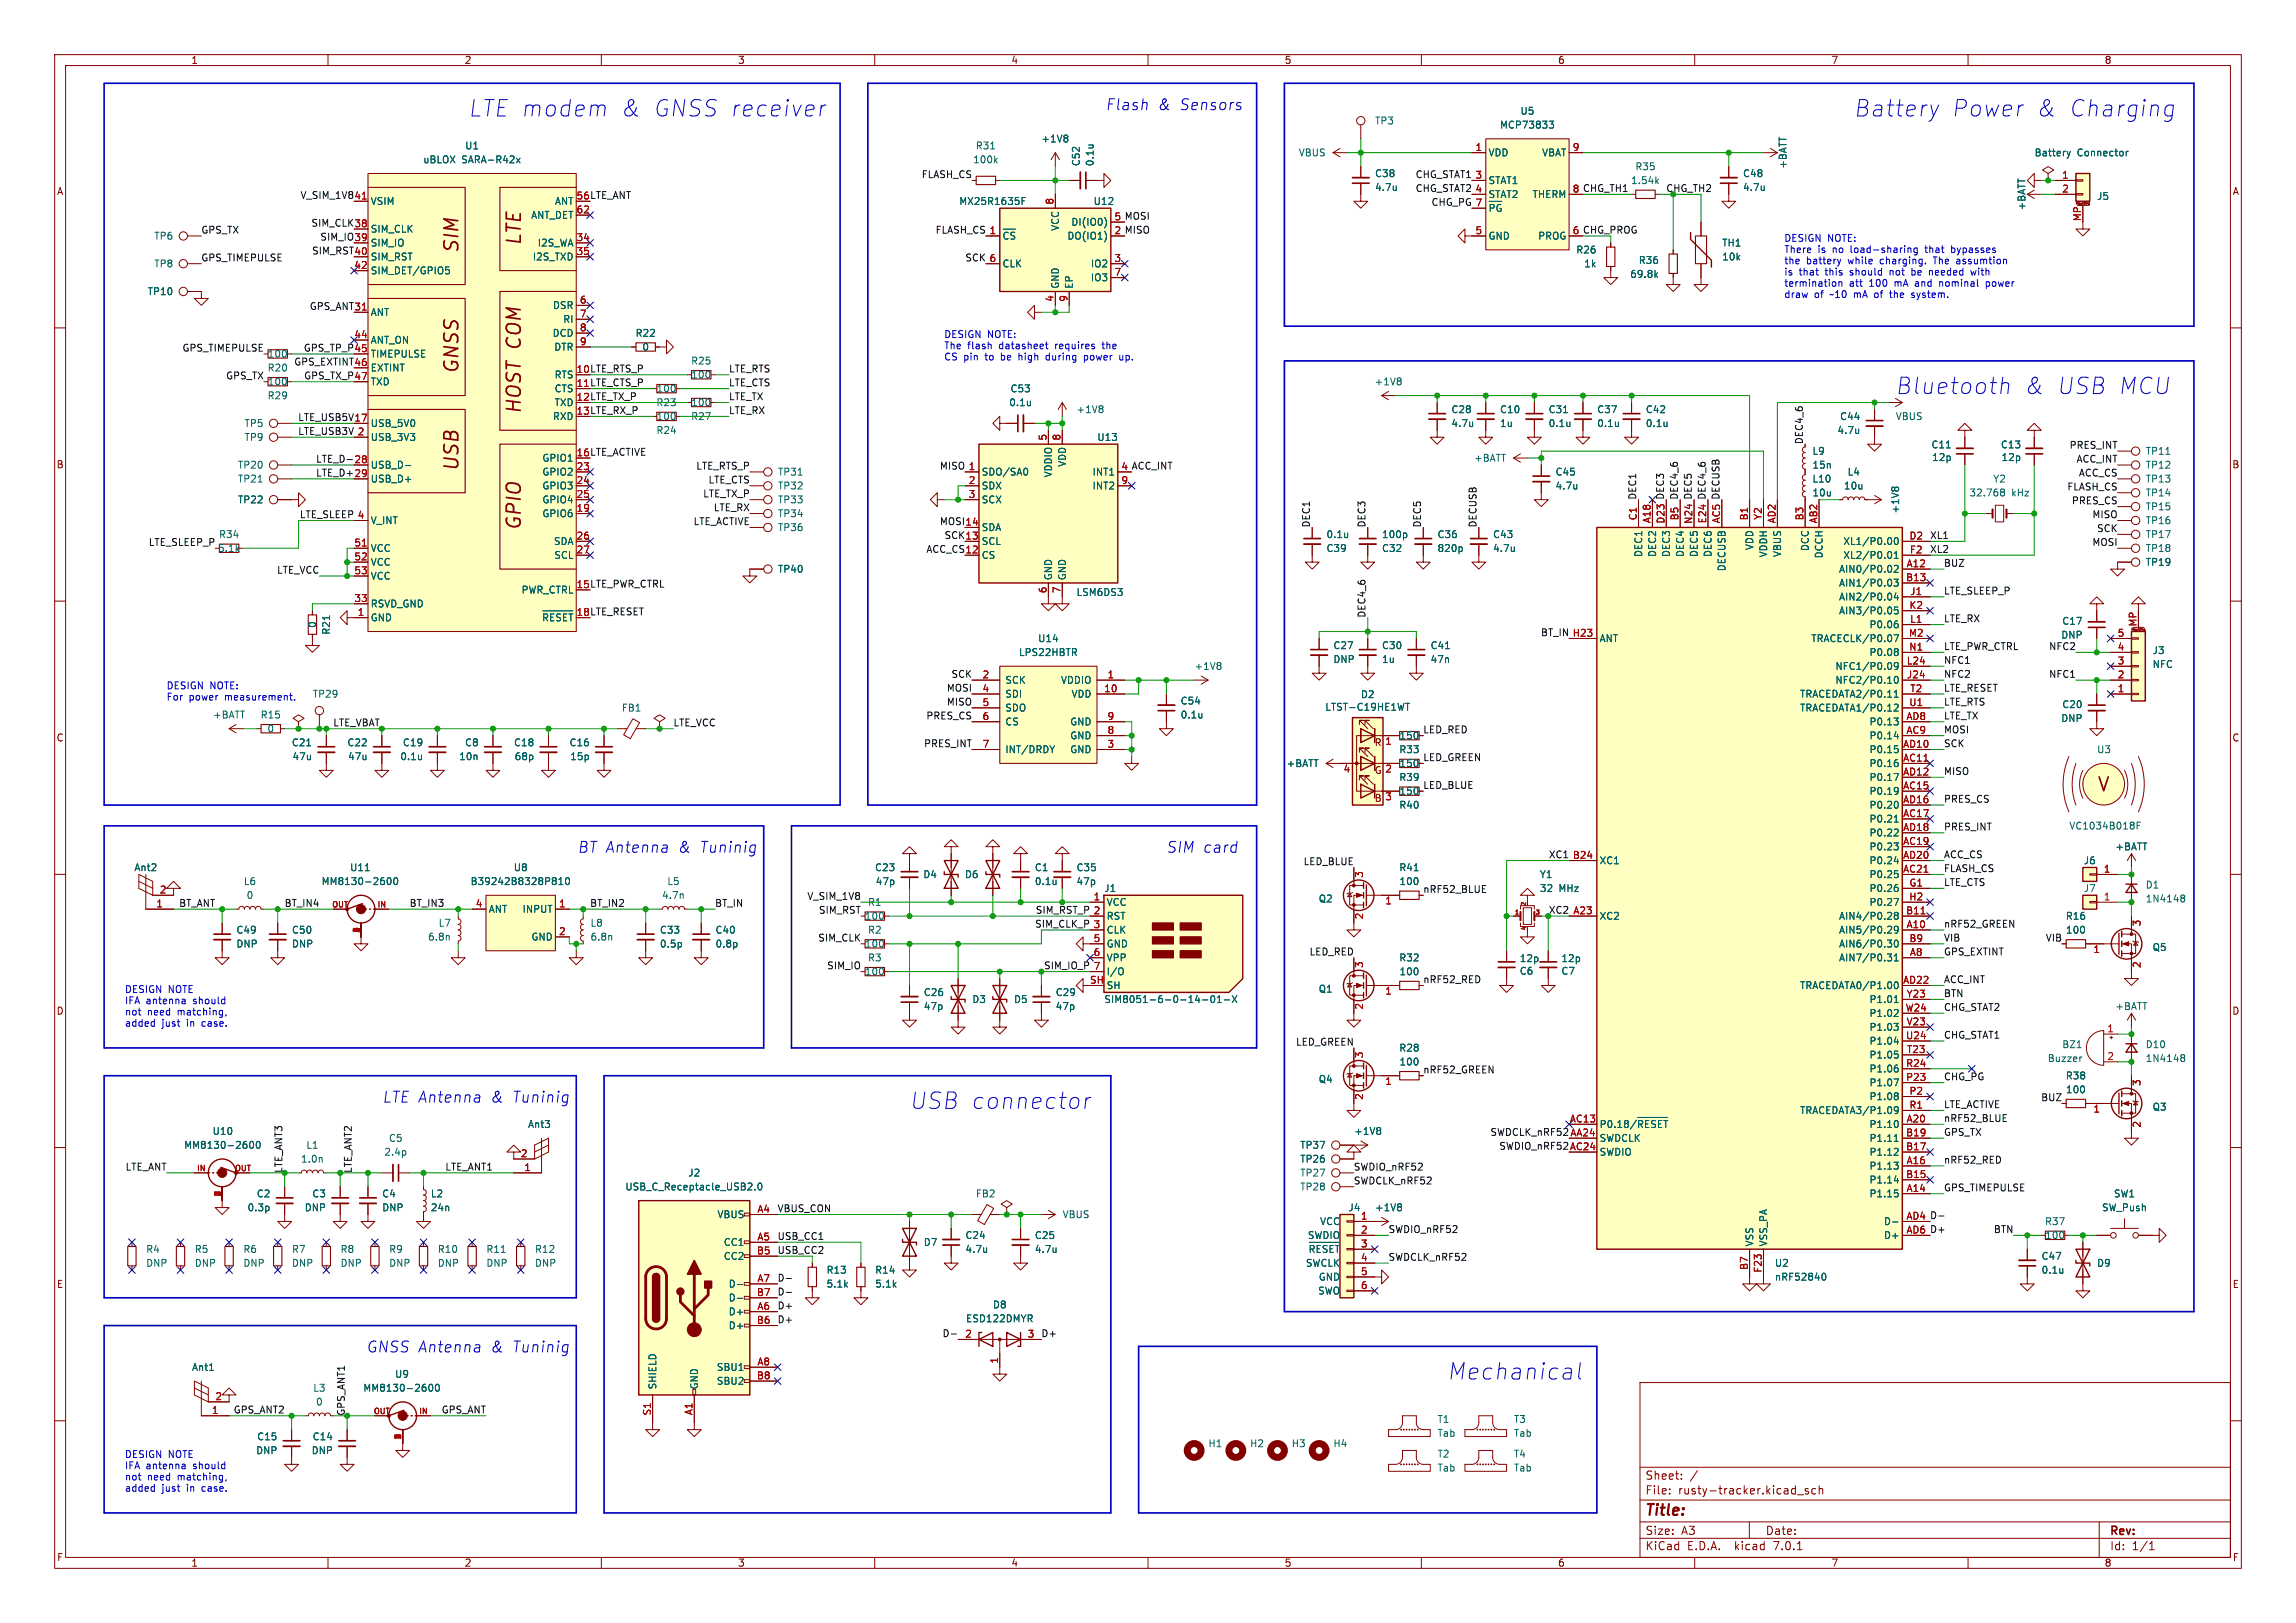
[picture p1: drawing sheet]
<svg xmlns="http://www.w3.org/2000/svg" width="420mm" height="297mm" viewBox="0 0 420 297" stroke-linecap="round" stroke-linejoin="round" font-family="sans-serif">
<defs><g id="words">
<g font-size="4.2" fill="#0000c2">
<text x="85.9" y="21.6">LTE modem</text>
<text x="113.3" y="21.6">&amp;</text>
<text x="119" y="21.6">GNSS receiver</text>
<text x="339.1" y="21.6">Battery</text>
<text x="356.8" y="21.6">Power</text>
<text x="372" y="21.6">&amp;</text>
<text x="377.8" y="21.6">Charging</text>
<text x="346.7" y="72.4">Bluetooth</text>
<text x="370" y="72.4">&amp;</text>
<text x="375.8" y="72.4">USB MCU</text>
<text x="166.4" y="203.2">USB connector</text>
<text x="265" y="252.7">Mechanical</text>
</g>
<g font-size="3.5" fill="#840000">
<text x="84.2" y="46.4" transform="rotate(-90 84.2 46.4)">SIM</text>
<text x="95.6" y="45" transform="rotate(-90 95.6 45)">LTE</text>
<text x="84.2" y="68.5" transform="rotate(-90 84.2 68.5)">GNSS</text>
<text x="95.6" y="75.8" transform="rotate(-90 95.6 75.8)">HOST COM</text>
<text x="84.2" y="86.3" transform="rotate(-90 84.2 86.3)">USB</text>
<text x="95.6" y="97.1" transform="rotate(-90 95.6 97.1)">GPIO</text>
<text x="383.6" y="145.1">V</text>
</g>
<g font-size="2.8" fill="#0000c2">
<text x="202.3" y="20.3">Flash</text>
<text x="211.7" y="20.3">&amp;</text>
<text x="215.7" y="20.3">Sensors</text>
<text x="105.7" y="156.2">BT Antenna</text>
<text x="123.9" y="156.2">&amp;</text>
<text x="127.9" y="156.2">Tuninig</text>
<text x="213.4" y="156.2">SIM card</text>
<text x="70" y="201.9">LTE Antenna</text>
<text x="89.6" y="201.9">&amp;</text>
<text x="93.6" y="201.9">Tuninig</text>
<text x="67" y="247.6">GNSS Antenna</text>
<text x="89.6" y="247.6">&amp;</text>
<text x="93.6" y="247.6">Tuninig</text>
</g>
<text font-size="2.8" fill="#840000" x="301" y="277.8">Title:</text>
<g font-size="2.1" fill="#840000">
<text x="301" y="273.6">File:</text>
<text x="301" y="270.9">Sheet:</text>
<text x="307" y="273.6">rusty-tracker.kicad_sch</text>
<text x="301" y="281">Size:</text>
<text x="307.6" y="281">A3</text>
<text x="323" y="281">Date:</text>
<text x="386" y="281.2">Rev:</text>
<text x="301" y="283.8">KiCad</text>
<text x="308.6" y="283.8">E.D.A.</text>
<text x="317.4" y="283.8">kicad</text>
<text x="324.5" y="283.8">7.0.1</text>
<text x="386" y="283.8">Id:</text>
<text x="390" y="283.8">1/1</text>
</g>
<g font-size="1.8" fill="#840000">
<text x="35" y="11.8">1</text>
<text x="85" y="11.8">2</text>
<text x="135" y="11.8">3</text>
<text x="185" y="11.8">4</text>
<text x="235" y="11.8">5</text>
<text x="285" y="11.8">6</text>
<text x="335" y="11.8">7</text>
<text x="385" y="11.8">8</text>
<text x="10.4" y="35.8">A</text>
<text x="408.4" y="35.8">A</text>
<text x="105.4" y="36.6">56 LTE_ANT</text>
<text x="105.4" y="68.3">10 LTE_RTS_P</text>
<text x="105.4" y="73.4">12 LTE_TX_P</text>
<text x="105.4" y="75.9">13 LTE_RX_P</text>
<text x="105.4" y="83.6">16 LTE_ACTIVE</text>
<text x="10.3" y="85.8">B</text>
<text x="408.3" y="85.8">B</text>
<text x="105.4" y="107.7">15 LTE_PWR_CTRL</text>
<text x="105.4" y="112.8">18 LTE_RESET</text>
<text x="10.3" y="135.8">C</text>
<text x="251.4" y="136.7">R</text>
<text x="408.3" y="135.8">C</text>
<text x="251.4" y="141.8">G</text>
<text x="251.4" y="146.9">B</text>
<text x="10.3" y="185.8">D</text>
<text x="408.3" y="185.8">D</text>
<text x="10.4" y="235.8">E</text>
<text x="408.3" y="235.8">E</text>
<text x="10.4" y="285.8">F</text>
<text x="35" y="286.8">1</text>
<text x="85" y="286.8">2</text>
<text x="135" y="286.8">3</text>
<text x="185" y="286.8">4</text>
<text x="235" y="286.8">5</text>
<text x="285" y="286.8">6</text>
<text x="335" y="286.8">7</text>
<text x="385" y="286.8">8</text>
<text x="408.4" y="285.8">F</text>
</g>
<g font-size="1.8" fill="#006464">
<text x="251.5" y="22.9">TP3</text>
<text x="274.3" y="23.7">MCP73833</text>
<text x="278.1" y="21.1">U5</text>
<text x="85" y="27.5">U1</text>
<text x="178.4" y="27.5">R31</text>
<text x="190.4" y="26.2">+1V8</text>
<text x="237.5" y="28.8">VBUS</text>
<text x="272.3" y="28.8">VDD</text>
<text x="282" y="28.8">VBAT</text>
<text x="372.1" y="28.8">Battery</text>
<text x="379.9" y="28.8">Connector</text>
<text x="77.3" y="30">uBLOX</text>
<text x="84.4" y="30">SARA-R42x</text>
<text x="177.9" y="30">100k</text>
<text x="197.7" y="30.5" transform="rotate(-90 197.7 30.5)">C52</text>
<text x="200.2" y="30.5" transform="rotate(-90 200.2 30.5)">0.1u</text>
<text x="251.5" y="32.6">C38</text>
<text x="251.5" y="35.1">4.7u</text>
<text x="272.3" y="33.8">STAT1</text>
<text x="298.3" y="33.8">1.54k</text>
<text x="299.1" y="31.3">R35</text>
<text x="318.8" y="32.6">C48</text>
<text x="318.8" y="35.1">4.7u</text>
<text x="327" y="30.9" transform="rotate(-90 327 30.9)">+BATT</text>
<text x="67.8" y="37.7">VSIM</text>
<text x="97" y="40.2">ANT_DET</text>
<text x="101.4" y="37.7">ANT</text>
<text x="175.4" y="37.7">MX25R1635F</text>
<text x="195.9" y="41.5">DI(IO0)</text>
<text x="200" y="37.7">U12</text>
<text x="272.3" y="36.4">STAT2</text>
<text x="272.3" y="39.5">~{PG}</text>
<text x="280.2" y="36.4">THERM</text>
<text x="370.6" y="38.6" transform="rotate(-90 370.6 38.6)">+BATT</text>
<text x="383.5" y="36.7">J5</text>
<text x="28.2" y="44">TP6</text>
<text x="67.8" y="42.7">SIM_CLK</text>
<text x="67.8" y="45.3">SIM_IO</text>
<text x="67.8" y="47.8">SIM_RST</text>
<text x="97.3" y="47.8">I2S_TXD</text>
<text x="98.2" y="45.3">I2S_WA</text>
<text x="183.4" y="44.6">~{CS}</text>
<text x="193.9" y="42.4" transform="rotate(-90 193.9 42.4)">VCC</text>
<text x="195.1" y="44">DO(IO1)</text>
<text x="272.3" y="44">GND</text>
<text x="281.2" y="44">PROG</text>
<text x="288.3" y="46.5">R26</text>
<text x="315" y="45.3">TH1</text>
<text x="315" y="47.8">10k</text>
<text x="28.2" y="49.1">TP8</text>
<text x="67.8" y="50.4">SIM_DET/GPIO5</text>
<text x="183.4" y="49.1">CLK</text>
<text x="193.9" y="52.8" transform="rotate(-90 193.9 52.8)">GND</text>
<text x="196.4" y="52.8" transform="rotate(-90 196.4 52.8)">EP</text>
<text x="199.4" y="49.1">IO2</text>
<text x="199.4" y="51.6">IO3</text>
<text x="289.7" y="49.1">1k</text>
<text x="298.1" y="51">69.8k</text>
<text x="299.7" y="48.5">R36</text>
<text x="27" y="54.2">TP10</text>
<text x="67.8" y="58">ANT</text>
<text x="101" y="56.7">DSR</text>
<text x="102.9" y="59.2">RI</text>
<text x="48.9" y="65.6">100</text>
<text x="67.8" y="63.1">ANT_ON</text>
<text x="67.8" y="65.6">TIMEPULSE</text>
<text x="101" y="61.8">DCD</text>
<text x="101.3" y="64.3">DTR</text>
<text x="116.2" y="61.8">R22</text>
<text x="117.4" y="64.3">0</text>
<text x="48.9" y="68.1">R20</text>
<text x="48.9" y="70.7">100</text>
<text x="67.8" y="68.1">EXTINT</text>
<text x="67.8" y="70.7">TXD</text>
<text x="101.3" y="69.4">RTS</text>
<text x="101.3" y="71.9">CTS</text>
<text x="120" y="71.9">100</text>
<text x="126.4" y="66.9">R25</text>
<text x="126.4" y="69.4">100</text>
<text x="184.8" y="71.9">C53</text>
<text x="251.4" y="70.7">+1V8</text>
<text x="48.9" y="73.2">R29</text>
<text x="101" y="77">RXD</text>
<text x="101.3" y="74.5">TXD</text>
<text x="120" y="74.5">R23</text>
<text x="120" y="77">100</text>
<text x="126.4" y="77">R27</text>
<text x="126.4" y="74.5">100</text>
<text x="184.5" y="74.5">0.1u</text>
<text x="196.9" y="75.8">+1V8</text>
<text x="265.4" y="75.8">C28</text>
<text x="274.3" y="75.8">C10</text>
<text x="283.2" y="75.8">C31</text>
<text x="292.1" y="75.8">C37</text>
<text x="301" y="75.8">C42</text>
<text x="336.5" y="77">C44</text>
<text x="346.7" y="77">VBUS</text>
<text x="44.7" y="80.8">TP9</text>
<text x="44.7" y="78.3">TP5</text>
<text x="67.8" y="78.3">USB_5V0</text>
<text x="67.8" y="80.8">USB_3V3</text>
<text x="120" y="79.6">R24</text>
<text x="200.7" y="80.8">U13</text>
<text x="265.4" y="78.3">4.7u</text>
<text x="274.3" y="78.3">1u</text>
<text x="283.2" y="78.3">0.1u</text>
<text x="292.1" y="78.3">0.1u</text>
<text x="301" y="78.3">0.1u</text>
<text x="331.5" y="83.4">L9</text>
<text x="336.1" y="79.6">4.7u</text>
<text x="353.2" y="82.2">C11</text>
<text x="365.9" y="82.2">C13</text>
<text x="392.4" y="83.4">TP11</text>
<text x="43.5" y="88.5">TP21</text>
<text x="43.5" y="85.9">TP20</text>
<text x="67.8" y="85.9">USB_D-</text>
<text x="67.8" y="88.5">USB_D+</text>
<text x="99.1" y="84.6">GPIO1</text>
<text x="99.1" y="87.2">GPIO2</text>
<text x="99.1" y="89.7">GPIO3</text>
<text x="142.2" y="89.7">TP32</text>
<text x="142.2" y="87.2">TP31</text>
<text x="179.6" y="87.2">SDO/SA0</text>
<text x="179.6" y="89.7">SDX</text>
<text x="192.6" y="87.5" transform="rotate(-90 192.6 87.5)">VDDIO</text>
<text x="195.1" y="85.5" transform="rotate(-90 195.1 85.5)">VDD</text>
<text x="199.7" y="87.2">INT1</text>
<text x="199.7" y="89.7">INT2</text>
<text x="269.6" y="84.6">+BATT</text>
<text x="284.5" y="87.2">C45</text>
<text x="284.5" y="89.7">4.7u</text>
<text x="331.5" y="88.5">L10</text>
<text x="331.5" y="85.9">15n</text>
<text x="337.2" y="89.7">10u</text>
<text x="337.9" y="87.2">L4</text>
<text x="353.4" y="84.5">12p</text>
<text x="364.5" y="88.5">Y2</text>
<text x="366.1" y="84.5">12p</text>
<text x="392.4" y="88.5">TP13</text>
<text x="392.4" y="85.9">TP12</text>
<text x="43.5" y="92.3">TP22</text>
<text x="99.1" y="94.8">GPIO6</text>
<text x="99.1" y="92.3">GPIO4</text>
<text x="142.2" y="94.8">TP34</text>
<text x="142.2" y="92.3">TP33</text>
<text x="179.6" y="92.3">SCX</text>
<text x="331.5" y="91">10u</text>
<text x="347.5" y="94" transform="rotate(-90 347.5 94)">+1V8</text>
<text x="360.2" y="91">32.768</text>
<text x="367.9" y="91">kHz</text>
<text x="392.4" y="91">TP14</text>
<text x="392.4" y="93.5">TP15</text>
<text x="39.8" y="101.2">5.1k</text>
<text x="40" y="98.6">R34</text>
<text x="67.8" y="96.1">V_INT</text>
<text x="67.8" y="101.2">VCC</text>
<text x="101.2" y="99.9">SDA</text>
<text x="142.2" y="97.3">TP36</text>
<text x="179.6" y="99.9">SCL</text>
<text x="179.6" y="97.3">SDA</text>
<text x="242.6" y="101.2">C39</text>
<text x="242.6" y="98.6">0.1u</text>
<text x="252.7" y="101.2">C32</text>
<text x="252.7" y="98.6">100p</text>
<text x="262.9" y="98.6">C36</text>
<text x="262.9" y="101.2">820p</text>
<text x="273.1" y="98.6">C43</text>
<text x="273.1" y="101.2">4.7u</text>
<text x="320.9" y="100.8" transform="rotate(-90 320.9 100.8)">VDD</text>
<text x="331" y="101" transform="rotate(-90 331 101)">DCC</text>
<text x="337.1" y="99.9">XL1/P0.00</text>
<text x="392.4" y="98.6">TP17</text>
<text x="392.4" y="96.1">TP16</text>
<text x="392.4" y="101.2">TP18</text>
<text x="67.8" y="103.7">VCC</text>
<text x="67.8" y="106.2">VCC</text>
<text x="101.3" y="102.4">SCL</text>
<text x="142.2" y="105">TP40</text>
<text x="179.6" y="102.4">CS</text>
<text x="192.6" y="106.2" transform="rotate(-90 192.6 106.2)">GND</text>
<text x="195.1" y="106.2" transform="rotate(-90 195.1 106.2)">GND</text>
<text x="300.5" y="102.1" transform="rotate(-90 300.5 102.1)">DEC1</text>
<text x="303.1" y="102.1" transform="rotate(-90 303.1 102.1)">DEC2</text>
<text x="305.6" y="102.1" transform="rotate(-90 305.6 102.1)">DEC3</text>
<text x="308.2" y="102.1" transform="rotate(-90 308.2 102.1)">DEC4</text>
<text x="310.7" y="102.1" transform="rotate(-90 310.7 102.1)">DEC5</text>
<text x="313.2" y="102.1" transform="rotate(-90 313.2 102.1)">DEC6</text>
<text x="315.8" y="104.7" transform="rotate(-90 315.8 104.7)">DECUSB</text>
<text x="323.4" y="102.1" transform="rotate(-90 323.4 102.1)">VDDH</text>
<text x="325.9" y="102.1" transform="rotate(-90 325.9 102.1)">VBUS</text>
<text x="333.6" y="102.3" transform="rotate(-90 333.6 102.3)">DCCH</text>
<text x="336.3" y="105">AIN0/P0.02</text>
<text x="336.3" y="107.5">AIN1/P0.03</text>
<text x="337.1" y="102.4">XL2/P0.01</text>
<text x="392.4" y="103.7">TP19</text>
<text x="67.8" y="113.9">GND</text>
<text x="67.8" y="111.3">RSVD_GND</text>
<text x="95.3" y="108.8">PWR_CTRL</text>
<text x="196.9" y="109.2">LSM6DS3</text>
<text x="336.3" y="110">AIN2/P0.04</text>
<text x="336.3" y="112.6">AIN3/P0.05</text>
<text x="58" y="115" transform="rotate(-90 58 115)">0</text>
<text x="60.5" y="116.2" transform="rotate(-90 60.5 116.2)">R21</text>
<text x="99" y="114.5">~{RESET}</text>
<text x="189.8" y="117.7">U14</text>
<text x="243.8" y="118.9">C27</text>
<text x="252.7" y="118.9">C30</text>
<text x="261.6" y="118.9">C41</text>
<text x="292.6" y="117.7">ANT</text>
<text x="331.2" y="117.7">TRACECLK/P0.07</text>
<text x="341.8" y="115.1">P0.06</text>
<text x="377" y="117">DNP</text>
<text x="377.2" y="114.5">C17</text>
<text x="393.7" y="119.8">J3</text>
<text x="183.9" y="125.3">SCK</text>
<text x="186.3" y="120.2">LPS22HBTR</text>
<text x="194" y="125.3">VDDIO</text>
<text x="218.4" y="122.7">+1V8</text>
<text x="243.8" y="121.5">DNP</text>
<text x="252.7" y="121.5">1u</text>
<text x="261.6" y="121.5">47n</text>
<text x="335.6" y="125.3">NFC2/P0.10</text>
<text x="335.6" y="122.7">NFC1/P0.09</text>
<text x="341.8" y="120.2">P0.08</text>
<text x="393.7" y="122.4">NFC</text>
<text x="38.9" y="131.6">+BATT</text>
<text x="47.6" y="131.6">R15</text>
<text x="57.2" y="127.8">TP29</text>
<text x="113.7" y="130.4">FB1</text>
<text x="183.9" y="127.8">SDI</text>
<text x="183.9" y="130.4">SDO</text>
<text x="195.9" y="127.8">VDD</text>
<text x="215.9" y="129.1">C54</text>
<text x="215.9" y="131.6">0.1u</text>
<text x="242.4" y="130.2">LTST-C19HE1WT</text>
<text x="248.9" y="127.9">D2</text>
<text x="329.1" y="127.8">TRACEDATA2/P0.11</text>
<text x="329.1" y="130.4">TRACEDATA1/P0.12</text>
<text x="377.2" y="129.7">C20</text>
<text x="48.9" y="134.2">0</text>
<text x="53.3" y="136.7">C21</text>
<text x="63.5" y="136.7">C22</text>
<text x="73.6" y="136.7">C19</text>
<text x="85" y="136.7">C8</text>
<text x="94" y="136.7">C18</text>
<text x="104.1" y="136.7">C16</text>
<text x="183.9" y="132.9">CS</text>
<text x="183.9" y="138">INT/DRDY</text>
<text x="195.6" y="138">GND</text>
<text x="195.6" y="135.4">GND</text>
<text x="195.6" y="132.9">GND</text>
<text x="255.9" y="138">R33</text>
<text x="255.9" y="135.4">150</text>
<text x="341.8" y="135.4">P0.14</text>
<text x="341.8" y="138">P0.15</text>
<text x="341.8" y="132.9">P0.13</text>
<text x="377" y="132.3">DNP</text>
<text x="383.5" y="138">U3</text>
<text x="53.4" y="139.3">47u</text>
<text x="63.6" y="139.3">47u</text>
<text x="73.2" y="139.3">0.1u</text>
<text x="83.9" y="139.3">10n</text>
<text x="94.1" y="139.3">68p</text>
<text x="104.2" y="139.3">15p</text>
<text x="235.3" y="140.5">+BATT</text>
<text x="255.9" y="143.1">R39</text>
<text x="255.9" y="140.5">150</text>
<text x="341.8" y="140.5">P0.16</text>
<text x="341.8" y="143.1">P0.17</text>
<text x="255.9" y="148.1">R40</text>
<text x="255.9" y="145.6">150</text>
<text x="341.8" y="145.6">P0.19</text>
<text x="341.8" y="148.1">P0.20</text>
<text x="341.8" y="150.7">P0.21</text>
<text x="341.8" y="155.8">P0.23</text>
<text x="341.8" y="153.2">P0.22</text>
<text x="378.5" y="152">VC1034B018F</text>
<text x="386.9" y="155.8">+BATT</text>
<text x="24.5" y="159.6">Ant2</text>
<text x="64" y="159.6">U11</text>
<text x="93.9" y="159.6">U8</text>
<text x="160" y="159.6">C23</text>
<text x="168.8" y="160.8">D4</text>
<text x="176.5" y="160.8">D6</text>
<text x="189.2" y="159.6">C1</text>
<text x="196.9" y="159.6">C35</text>
<text x="255.9" y="159.6">R41</text>
<text x="281.6" y="160.8">Y1</text>
<text x="292.6" y="158.3">XC1</text>
<text x="341.8" y="160.8">P0.25</text>
<text x="341.8" y="158.3">P0.24</text>
<text x="381.1" y="158.3">J6</text>
<text x="44.5" y="162.1">L6</text>
<text x="45.1" y="164.7">0</text>
<text x="58.8" y="162.1">MM8130-2600</text>
<text x="86" y="162.1">B39242B8328P810</text>
<text x="89.4" y="167.2">ANT</text>
<text x="95.5" y="167.2">INPUT</text>
<text x="121" y="164.7">4.7n</text>
<text x="122" y="162.1">L5</text>
<text x="158.7" y="165.9">R1</text>
<text x="160.1" y="162.1">47p</text>
<text x="189.2" y="162.1">0.1u</text>
<text x="196.9" y="162.1">47p</text>
<text x="201.9" y="163.4">J1</text>
<text x="202.4" y="165.9">VCC</text>
<text x="241.2" y="165.3">Q2</text>
<text x="255.9" y="162.1">100</text>
<text x="281.6" y="163.4">32</text>
<text x="285.1" y="163.4">MHz</text>
<text x="341.8" y="163.4">P0.26</text>
<text x="341.8" y="165.9">P0.27</text>
<text x="381.1" y="163.4">J7</text>
<text x="392.4" y="162.8">D1</text>
<text x="392.4" y="165.3">1N4148</text>
<text x="43.2" y="171">C49</text>
<text x="43.2" y="173.6">DNP</text>
<text x="53.3" y="171">C50</text>
<text x="53.3" y="173.6">DNP</text>
<text x="78.2" y="172.3">6.8n</text>
<text x="80.2" y="169.7">L7</text>
<text x="97.1" y="172.3">GND</text>
<text x="108" y="169.7">L8</text>
<text x="108" y="172.3">6.8n</text>
<text x="120.7" y="171">C33</text>
<text x="120.7" y="173.6">0.5p</text>
<text x="130.8" y="171">C40</text>
<text x="130.8" y="173.6">0.8p</text>
<text x="158.1" y="168.5">100</text>
<text x="158.1" y="173.5">100</text>
<text x="158.7" y="171">R2</text>
<text x="202.4" y="168.5">RST</text>
<text x="202.4" y="171">CLK</text>
<text x="202.4" y="173.5">GND</text>
<text x="292.6" y="168.5">XC2</text>
<text x="336.3" y="171">AIN5/P0.29</text>
<text x="336.3" y="168.5">AIN4/P0.28</text>
<text x="336.3" y="173.5">AIN6/P0.30</text>
<text x="377.8" y="168.5">R16</text>
<text x="377.9" y="171">100</text>
<text x="158.1" y="178.6">100</text>
<text x="158.7" y="176.1">R3</text>
<text x="202.4" y="176.1">VPP</text>
<text x="202.4" y="178.6">I/O</text>
<text x="255.9" y="176.1">R32</text>
<text x="255.9" y="178.6">100</text>
<text x="277.9" y="178.5">C6</text>
<text x="277.9" y="176.2">12p</text>
<text x="285.6" y="178.5">C7</text>
<text x="285.6" y="176.2">12p</text>
<text x="336.3" y="176.1">AIN7/P0.31</text>
<text x="393.7" y="174.2">Q5</text>
<text x="168.9" y="182.4">C26</text>
<text x="168.9" y="185">47p</text>
<text x="177.8" y="183.7">D3</text>
<text x="185.4" y="183.7">D5</text>
<text x="193" y="182.4">C29</text>
<text x="193" y="185">47p</text>
<text x="201.9" y="183.7">SIM8051-6-0-14-01-X</text>
<text x="202.4" y="181.2">SH</text>
<text x="241.2" y="181.8">Q1</text>
<text x="329.1" y="181.2">TRACEDATA0/P1.00</text>
<text x="341.8" y="183.7">P1.01</text>
<text x="386.9" y="185">+BATT</text>
<text x="341.8" y="191.3">P1.04</text>
<text x="341.8" y="188.8">P1.03</text>
<text x="341.8" y="186.2">P1.02</text>
<text x="377.2" y="192">BZ1</text>
<text x="392.4" y="192">D10</text>
<text x="255.9" y="192.6">R28</text>
<text x="255.9" y="195.1">100</text>
<text x="341.8" y="196.4">P1.06</text>
<text x="341.8" y="193.9">P1.05</text>
<text x="374.5" y="194.5">Buzzer</text>
<text x="377.8" y="197.7">R38</text>
<text x="392.4" y="194.5">1N4148</text>
<text x="241.2" y="198.3">Q4</text>
<text x="341.8" y="201.5">P1.08</text>
<text x="341.8" y="198.9">P1.07</text>
<text x="377.9" y="200.2">100</text>
<text x="393.7" y="203.4">Q3</text>
<text x="38.8" y="207.8">U10</text>
<text x="71.1" y="209.1">C5</text>
<text x="96.5" y="206.6">Ant3</text>
<text x="247.7" y="207.8">+1V8</text>
<text x="292.6" y="209.1">SWDCLK</text>
<text x="292.6" y="207.2">P0.18/~{RESET}</text>
<text x="329.1" y="204">TRACEDATA3/P1.09</text>
<text x="341.8" y="206.6">P1.10</text>
<text x="341.8" y="209.1">P1.11</text>
<text x="33.6" y="210.4">MM8130-2600</text>
<text x="55" y="212.9">1.0n</text>
<text x="56" y="210.4">L1</text>
<text x="70.2" y="211.6">2.4p</text>
<text x="125.8" y="215.5">J2</text>
<text x="237.8" y="212.9">TP26</text>
<text x="237.8" y="210.4">TP37</text>
<text x="237.8" y="215.5">TP27</text>
<text x="292.6" y="211.6">SWDIO</text>
<text x="341.8" y="214.2">P1.13</text>
<text x="341.8" y="211.6">P1.12</text>
<text x="45.2" y="221.8">0.3p</text>
<text x="46.9" y="219.3">C2</text>
<text x="55.7" y="221.8">DNP</text>
<text x="57.1" y="219.3">C3</text>
<text x="69.9" y="219.3">C4</text>
<text x="69.9" y="221.8">DNP</text>
<text x="78.7" y="219.3">L2</text>
<text x="78.7" y="221.8">24n</text>
<text x="114.3" y="218">USB_C_Receptacle_USB2.0</text>
<text x="178.5" y="219.3">FB2</text>
<text x="237.8" y="218">TP28</text>
<text x="246.6" y="221.8">J4</text>
<text x="251.5" y="221.8">+1V8</text>
<text x="341.8" y="219.3">P1.15</text>
<text x="341.8" y="216.7">P1.14</text>
<text x="384.4" y="221.8">SW_Push</text>
<text x="386.6" y="219.3">SW1</text>
<text x="131.1" y="223.1">VBUS</text>
<text x="176.5" y="226.9">C24</text>
<text x="189.2" y="226.9">C25</text>
<text x="194.3" y="223.1">VBUS</text>
<text x="239.1" y="226.9">SWDIO</text>
<text x="241.4" y="224.3">VCC</text>
<text x="344.5" y="224.3">D-</text>
<text x="344.5" y="226.9">D+</text>
<text x="374" y="224.3">R37</text>
<text x="374" y="226.9">100</text>
<text x="26.7" y="229.4">R4</text>
<text x="26.7" y="232">DNP</text>
<text x="35.6" y="229.4">R5</text>
<text x="35.6" y="232">DNP</text>
<text x="44.5" y="229.4">R6</text>
<text x="44.5" y="232">DNP</text>
<text x="53.3" y="229.4">R7</text>
<text x="53.3" y="232">DNP</text>
<text x="62.2" y="229.4">R8</text>
<text x="62.2" y="232">DNP</text>
<text x="71.1" y="229.4">R9</text>
<text x="71.1" y="232">DNP</text>
<text x="80" y="229.4">R10</text>
<text x="80" y="232">DNP</text>
<text x="88.9" y="229.4">R11</text>
<text x="88.9" y="232">DNP</text>
<text x="97.8" y="229.4">R12</text>
<text x="97.8" y="232">DNP</text>
<text x="132.3" y="228.2">CC1</text>
<text x="132.3" y="230.7">CC2</text>
<text x="151.1" y="233.2">R13</text>
<text x="160" y="233.2">R14</text>
<text x="168.9" y="228.2">D7</text>
<text x="176.5" y="229.4">4.7u</text>
<text x="189.2" y="229.4">4.7u</text>
<text x="238.8" y="232">SWCLK</text>
<text x="239.2" y="230">~{RESET}</text>
<text x="320.9" y="228.1" transform="rotate(-90 320.9 228.1)">VSS</text>
<text x="323.4" y="228.1" transform="rotate(-90 323.4 228.1)">VSS_PA</text>
<text x="324.6" y="232">U2</text>
<text x="373.4" y="230.7">C47</text>
<text x="373.4" y="233.2">0.1u</text>
<text x="383.5" y="232">D9</text>
<text x="133.2" y="235.8">D-</text>
<text x="133.2" y="238.3">D-</text>
<text x="151.1" y="235.8">5.1k</text>
<text x="160" y="235.8">5.1k</text>
<text x="181.6" y="239.6">D8</text>
<text x="241" y="237">SWO</text>
<text x="241.1" y="234.5">GND</text>
<text x="324.6" y="234.5">nRF52840</text>
<text x="133.2" y="240.9">D+</text>
<text x="133.2" y="243.4">D+</text>
<text x="176.6" y="242.1">ESD122DMYR</text>
<text x="35.1" y="251">Ant1</text>
<text x="131" y="251">SBU1</text>
<text x="57.2" y="254.8">L3</text>
<text x="57.8" y="257.4">0</text>
<text x="66.4" y="254.8">MM8130-2600</text>
<text x="72.2" y="252.3">U9</text>
<text x="120.2" y="254.3" transform="rotate(-90 120.2 254.3)">SHIELD</text>
<text x="127.8" y="254.3" transform="rotate(-90 127.8 254.3)">GND</text>
<text x="131" y="253.6">SBU2</text>
<text x="47" y="263.7">C15</text>
<text x="57.1" y="263.7">C14</text>
<text x="262.9" y="260.5">T1</text>
<text x="262.9" y="263.1">Tab</text>
<text x="276.9" y="260.5">T3</text>
<text x="276.9" y="263.1">Tab</text>
<text x="46.8" y="266.3">DNP</text>
<text x="57" y="266.3">DNP</text>
<text x="221" y="265">H1</text>
<text x="228.6" y="265">H2</text>
<text x="236.2" y="265">H3</text>
<text x="243.8" y="265">H4</text>
<text x="262.9" y="266.9">T2</text>
<text x="262.9" y="269.4">Tab</text>
<text x="276.9" y="266.9">T4</text>
<text x="276.9" y="269.4">Tab</text>
</g>
<g font-size="1.8" fill="#a90000">
<text x="269.8" y="27.7">1</text>
<text x="287.6" y="27.7">9</text>
<text x="269.8" y="32.8">3</text>
<text x="269.8" y="35.3">4</text>
<text x="287.6" y="35.3">8</text>
<text x="377.2" y="32.8">1</text>
<text x="377.2" y="35.3">2</text>
<text x="64.8" y="36.6">41</text>
<text x="64.8" y="41.7">38</text>
<text x="105.4" y="39.1">62</text>
<text x="105.4" y="36.6">56</text>
<text x="192.8" y="37.5" transform="rotate(-90 192.8 37.5)">8</text>
<text x="203.8" y="40.4">5</text>
<text x="269.8" y="37.8">7</text>
<text x="380.7" y="40.5" transform="rotate(-90 380.7 40.5)">MP</text>
<text x="64.8" y="44.2">39</text>
<text x="64.8" y="46.7">40</text>
<text x="105.4" y="44.2">34</text>
<text x="105.4" y="46.7">35</text>
<text x="180.9" y="42.9">1</text>
<text x="203.8" y="42.9">2</text>
<text x="269.8" y="42.9">5</text>
<text x="287.6" y="42.9">6</text>
<text x="64.8" y="49.3">42</text>
<text x="180.9" y="48">6</text>
<text x="203.8" y="48">3</text>
<text x="203.8" y="50.5">7</text>
<text x="64.8" y="56.9">31</text>
<text x="106" y="55.6">6</text>
<text x="106" y="58.2">7</text>
<text x="192.8" y="55.3" transform="rotate(-90 192.8 55.3)">4</text>
<text x="195.3" y="55.3" transform="rotate(-90 195.3 55.3)">9</text>
<text x="64.8" y="62">44</text>
<text x="64.8" y="64.5">45</text>
<text x="106" y="60.7">8</text>
<text x="106" y="63.2">9</text>
<text x="64.8" y="67.1">46</text>
<text x="64.8" y="69.6">47</text>
<text x="105.4" y="70.9">11 LTE_CTS_P</text>
<text x="105.4" y="68.3">10</text>
<text x="105.4" y="70.9">11</text>
<text x="64.8" y="77.2">17</text>
<text x="105.4" y="73.4">12</text>
<text x="105.4" y="75.9">13</text>
<text x="65.4" y="79.8">2</text>
<text x="105.4" y="83.6">16</text>
<text x="191.5" y="80.7" transform="rotate(-90 191.5 80.7)">5</text>
<text x="194.1" y="80.7" transform="rotate(-90 194.1 80.7)">8</text>
<text x="64.8" y="84.8">28</text>
<text x="64.8" y="87.4">29</text>
<text x="105.4" y="86.1">23</text>
<text x="105.4" y="88.6">24</text>
<text x="177.1" y="88.6">2</text>
<text x="177.1" y="86.1">1</text>
<text x="205.1" y="88.6">9</text>
<text x="205.1" y="86.1">4</text>
<text x="65.4" y="95">4</text>
<text x="105.4" y="93.7">19</text>
<text x="105.4" y="91.2">25</text>
<text x="177.1" y="91.2">3</text>
<text x="299.5" y="95.3" transform="rotate(-90 299.5 95.3)">C1</text>
<text x="302" y="95.8" transform="rotate(-90 302 95.8)">A18</text>
<text x="304.5" y="95.9" transform="rotate(-90 304.5 95.9)">D23</text>
<text x="307.1" y="95.3" transform="rotate(-90 307.1 95.3)">B5</text>
<text x="309.6" y="95.9" transform="rotate(-90 309.6 95.9)">N24</text>
<text x="312.2" y="95.8" transform="rotate(-90 312.2 95.8)">E24</text>
<text x="314.7" y="95.8" transform="rotate(-90 314.7 95.8)">AC5</text>
<text x="319.8" y="95.3" transform="rotate(-90 319.8 95.3)">B1</text>
<text x="322.3" y="95.2" transform="rotate(-90 322.3 95.2)">Y2</text>
<text x="324.9" y="95.8" transform="rotate(-90 324.9 95.8)">AD2</text>
<text x="329.9" y="95.3" transform="rotate(-90 329.9 95.3)">B3</text>
<text x="332.5" y="95.8" transform="rotate(-90 332.5 95.8)">AB2</text>
<text x="64.8" y="100.1">51</text>
<text x="105.4" y="98.8">26</text>
<text x="105.4" y="101.3">27</text>
<text x="176.5" y="101.3">12</text>
<text x="176.5" y="98.8">13</text>
<text x="176.5" y="96.3">14</text>
<text x="349.2" y="98.8">D2</text>
<text x="349.3" y="101.3">F2</text>
<text x="64.8" y="102.6">52</text>
<text x="64.8" y="105.2">53</text>
<text x="105.4" y="107.7">15</text>
<text x="348.6" y="106.4">B13</text>
<text x="348.7" y="103.9">A12</text>
<text x="64.8" y="110.2">33</text>
<text x="65.4" y="112.8">1</text>
<text x="105.4" y="112.8">18</text>
<text x="191.5" y="108.6" transform="rotate(-90 191.5 108.6)">6</text>
<text x="194.1" y="108.6" transform="rotate(-90 194.1 108.6)">7</text>
<text x="349.2" y="111.5">K2</text>
<text x="349.4" y="109">J1</text>
<text x="287.6" y="116.6">H23</text>
<text x="349.1" y="116.6">M2</text>
<text x="349.2" y="119.1">N1</text>
<text x="349.3" y="114">L1</text>
<text x="387.3" y="119.1">4</text>
<text x="387.3" y="116.6">5</text>
<text x="390.9" y="114.7" transform="rotate(-90 390.9 114.7)">MP</text>
<text x="179.7" y="124.2">2</text>
<text x="202.5" y="124.2">1</text>
<text x="348.7" y="121.7">L24</text>
<text x="348.8" y="124.2">J24</text>
<text x="387.3" y="124.2">2</text>
<text x="387.3" y="121.7">3</text>
<text x="179.7" y="126.7">4</text>
<text x="179.7" y="129.3">5</text>
<text x="179.7" y="131.8">6</text>
<text x="201.9" y="126.7">10</text>
<text x="202.5" y="131.8">9</text>
<text x="348.7" y="131.8">AD8</text>
<text x="349.2" y="129.3">U1</text>
<text x="349.4" y="126.7">T2</text>
<text x="387.3" y="126.7">1</text>
<text x="179.7" y="136.9">7</text>
<text x="202.5" y="136.9">3</text>
<text x="202.5" y="134.4">8</text>
<text x="253.3" y="136.5">1</text>
<text x="348.1" y="136.9">AD10</text>
<text x="348.7" y="134.4">AC9</text>
<text x="245.7" y="141.6">4</text>
<text x="253.3" y="141.6">2</text>
<text x="348.1" y="139.4">AC11</text>
<text x="348.1" y="142">AD12</text>
<text x="253.3" y="146.7">3</text>
<text x="348.1" y="144.5">AC15</text>
<text x="348.1" y="149.6">AC17</text>
<text x="348.1" y="147.1">AD16</text>
<text x="348.1" y="154.7">AC19</text>
<text x="348.1" y="152.1">AD18</text>
<text x="249.6" y="160.7" transform="rotate(-90 249.6 160.7)">3</text>
<text x="287.7" y="157.2">B24</text>
<text x="348.1" y="159.8">AC21</text>
<text x="348.1" y="157.2">AD20</text>
<text x="384.8" y="159.8">1</text>
<text x="28.5" y="166.1">1</text>
<text x="29.2" y="163.6">2</text>
<text x="87" y="166.1">4</text>
<text x="102.2" y="166.1">1</text>
<text x="200" y="164.8">1</text>
<text x="200" y="167.4">2</text>
<text x="253.3" y="165.7">1</text>
<text x="287.7" y="167.4">A23</text>
<text x="348.6" y="167.4">B11</text>
<text x="349.2" y="164.8">H2</text>
<text x="349.2" y="162.3">G1</text>
<text x="384.8" y="164.8">1</text>
<text x="102.2" y="171.2">2</text>
<text x="200" y="172.5">5</text>
<text x="200" y="169.9">3</text>
<text x="249.6" y="168.3" transform="rotate(-90 249.6 168.3)">2</text>
<text x="348.7" y="169.9">A10</text>
<text x="349.2" y="172.5">B9</text>
<text x="391.8" y="169.6" transform="rotate(-90 391.8 169.6)">3</text>
<text x="200" y="175">6</text>
<text x="200" y="177.5">7</text>
<text x="249.6" y="177.2" transform="rotate(-90 249.6 177.2)">3</text>
<text x="349.3" y="175">A8</text>
<text x="382.9" y="174.6">1</text>
<text x="391.8" y="177.2" transform="rotate(-90 391.8 177.2)">2</text>
<text x="199.3" y="180.1">SH</text>
<text x="249.6" y="184.8" transform="rotate(-90 249.6 184.8)">2</text>
<text x="253.3" y="182.2">1</text>
<text x="348.1" y="180.1">AD22</text>
<text x="348.5" y="185.2">W24</text>
<text x="348.7" y="182.6">Y23</text>
<text x="348.6" y="190.2">U24</text>
<text x="348.7" y="187.7">V23</text>
<text x="385.4" y="189">1</text>
<text x="249.6" y="193.7" transform="rotate(-90 249.6 193.7)">3</text>
<text x="348.6" y="197.9">P23</text>
<text x="348.6" y="195.3">R24</text>
<text x="348.8" y="192.8">T23</text>
<text x="385.4" y="194.1">2</text>
<text x="249.6" y="201.3" transform="rotate(-90 249.6 201.3)">2</text>
<text x="253.3" y="198.8">1</text>
<text x="349.2" y="200.4">P2</text>
<text x="349.2" y="202.9">R1</text>
<text x="382.9" y="203.8">1</text>
<text x="391.8" y="198.8" transform="rotate(-90 391.8 198.8)">3</text>
<text x="287.1" y="205.5">AC13</text>
<text x="287.2" y="208">AA24</text>
<text x="348.6" y="208">B19</text>
<text x="348.7" y="205.5">A20</text>
<text x="391.8" y="206.4" transform="rotate(-90 391.8 206.4)">2</text>
<text x="95.2" y="211.8">2</text>
<text x="95.9" y="214.4">1</text>
<text x="287.1" y="210.6">AC24</text>
<text x="348.6" y="215.6">B15</text>
<text x="348.6" y="210.6">B17</text>
<text x="348.7" y="213.1">A16</text>
<text x="138.5" y="222">A4</text>
<text x="348.7" y="218.2">A14</text>
<text x="138.5" y="227.1">A5</text>
<text x="248.9" y="223.3">1</text>
<text x="248.9" y="225.8">2</text>
<text x="348.7" y="223.3">AD4</text>
<text x="348.7" y="225.8">AD6</text>
<text x="138.4" y="229.6">B5</text>
<text x="248.9" y="228.3">3</text>
<text x="248.9" y="230.9">4</text>
<text x="248.9" y="233.4">5</text>
<text x="319.8" y="232.4" transform="rotate(-90 319.8 232.4)">B7</text>
<text x="322.3" y="233" transform="rotate(-90 322.3 233)">F23</text>
<text x="138.4" y="237.2">B7</text>
<text x="138.5" y="239.8">A6</text>
<text x="138.5" y="234.7">A7</text>
<text x="248.9" y="236">6</text>
<text x="138.4" y="242.3">B6</text>
<text x="176.5" y="244.9">2</text>
<text x="187.9" y="244.9">3</text>
<text x="138.5" y="249.9">A8</text>
<text x="182.6" y="249.6" transform="rotate(-90 182.6 249.6)">1</text>
<text x="39.3" y="256.3">2</text>
<text x="138.4" y="252.5">B8</text>
<text x="38.7" y="258.8">1</text>
<text x="119.1" y="259.1" transform="rotate(-90 119.1 259.1)">S1</text>
<text x="126.7" y="259" transform="rotate(-90 126.7 259)">A1</text>
</g>
<g font-size="1.8" fill="#0f0f0f">
<text x="168.5" y="32.7">FLASH_CS</text>
<text x="258.8" y="32.7">CHG_STAT1</text>
<text x="258.8" y="35.2">CHG_STAT2</text>
<text x="287.6" y="35.3">8 CHG_TH1</text>
<text x="54.8" y="36.5">V_SIM_1V8</text>
<text x="56.8" y="41.6">SIM_CLK 38</text>
<text x="203.8" y="40.4">5 MOSI</text>
<text x="261.7" y="37.7">CHG_PG 7</text>
<text x="36.8" y="47.9">GPS_TIMEPULSE</text>
<text x="36.8" y="42.8">GPS_TX</text>
<text x="57" y="46.6">SIM_RST40</text>
<text x="58.5" y="44.1">SIM_IO39</text>
<text x="171" y="42.8">FLASH_CS 1</text>
<text x="176.5" y="47.9">SCK 6</text>
<text x="203.8" y="42.9">2 MISO</text>
<text x="287.6" y="42.9">6 CHG_PROG</text>
<text x="56.5" y="56.8">GPS_ANT31</text>
<text x="33.3" y="64.4">GPS_TIMEPULSE</text>
<text x="55.5" y="64.4">GPS_TP_P45</text>
<text x="41.2" y="69.5">GPS_TX</text>
<text x="53.7" y="67">GPS_EXTINT46</text>
<text x="55.5" y="69.5">GPS_TX_P47</text>
<text x="133.3" y="70.8">LTE_CTS</text>
<text x="133.3" y="68.2">LTE_RTS</text>
<text x="54.4" y="77.1">LTE_USB5V 17</text>
<text x="133.3" y="73.3">LTE_TX</text>
<text x="133.3" y="75.9">LTE_RX</text>
<text x="54.4" y="79.7">LTE_USB3V 2</text>
<text x="329.8" y="81.3" transform="rotate(-90 329.8 81.3)">DEC4_6</text>
<text x="378.5" y="82.2">PRES_INT</text>
<text x="57.7" y="87.3">LTE_D+ 29</text>
<text x="57.7" y="84.7">LTE_D- 28</text>
<text x="127.2" y="86">LTE_RTS_P</text>
<text x="129.5" y="88.6">LTE_CTS</text>
<text x="171.8" y="86">MISO 1</text>
<text x="205.1" y="86.1">4 ACC_INT</text>
<text x="378" y="89.8">FLASH_CS</text>
<text x="379.7" y="84.7">ACC_INT</text>
<text x="380.1" y="87.3">ACC_CS</text>
<text x="54.7" y="94.9">LTE_SLEEP 4</text>
<text x="128.5" y="91.1">LTE_TX_P</text>
<text x="130.4" y="93.6">LTE_RX</text>
<text x="299.4" y="91.4" transform="rotate(-90 299.4 91.4)">DEC1</text>
<text x="304.5" y="95.9" transform="rotate(-90 304.5 95.9)">D23 DEC3</text>
<text x="307" y="91.4" transform="rotate(-90 307 91.4)">DEC4_6</text>
<text x="309.6" y="95.9" transform="rotate(-90 309.6 95.9)">N24 DEC5</text>
<text x="312.1" y="91.4" transform="rotate(-90 312.1 91.4)">DEC4_6</text>
<text x="314.7" y="95.8" transform="rotate(-90 314.7 95.8)">AC5 DECUSB</text>
<text x="378.9" y="92.4">PRES_CS</text>
<text x="382.6" y="94.9">MISO</text>
<text x="27.1" y="100">LTE_SLEEP_P</text>
<text x="126.8" y="96.2">LTE_ACTIVE</text>
<text x="169.3" y="101.3">ACC_CS12</text>
<text x="171.8" y="96.2">MOSI14</text>
<text x="172.7" y="98.7">SCK13</text>
<text x="239.7" y="96.5" transform="rotate(-90 239.7 96.5)">DEC1</text>
<text x="249.8" y="96.5" transform="rotate(-90 249.8 96.5)">DEC3</text>
<text x="260" y="96.5" transform="rotate(-90 260 96.5)">DEC5</text>
<text x="270.2" y="96.5" transform="rotate(-90 270.2 96.5)">DECUSB</text>
<text x="353.1" y="101.3">XL2</text>
<text x="353.1" y="98.7">XL1</text>
<text x="382.6" y="100">MOSI</text>
<text x="383.5" y="97.4">SCK</text>
<text x="50.6" y="105.1">LTE_VCC</text>
<text x="355.6" y="103.8">BUZ</text>
<text x="249.8" y="113" transform="rotate(-90 249.8 113)">DEC4_6</text>
<text x="355.6" y="114">LTE_RX</text>
<text x="355.6" y="108.9">LTE_SLEEP_P</text>
<text x="281.8" y="116.5">BT_IN H23</text>
<text x="355.6" y="119">LTE_PWR_CTRL</text>
<text x="374.7" y="119">NFC2</text>
<text x="173.9" y="124.1">SCK</text>
<text x="355.6" y="124.1">NFC2</text>
<text x="355.6" y="121.6">NFC1</text>
<text x="374.7" y="124.1">NFC1</text>
<text x="169.3" y="131.7">PRES_CS</text>
<text x="173.1" y="126.7">MOSI</text>
<text x="173.1" y="129.2">MISO</text>
<text x="355.6" y="126.7">LTE_RESET</text>
<text x="355.6" y="129.2">LTE_RTS</text>
<text x="355.6" y="131.7">LTE_TX</text>
<text x="123.2" y="133">LTE_VCC</text>
<text x="168.9" y="136.8">PRES_INT</text>
<text x="260.3" y="134.3">LED_RED</text>
<text x="355.6" y="136.8">SCK</text>
<text x="355.6" y="134.3">MOSI</text>
<text x="260.3" y="139.4">LED_GREEN</text>
<text x="355.6" y="141.9">MISO</text>
<text x="260.3" y="144.4">LED_BLUE</text>
<text x="355.6" y="147">PRES_CS</text>
<text x="355.6" y="152.1">PRES_INT</text>
<text x="238.3" y="158.4">LED_BLUE</text>
<text x="283.2" y="157.1">XC1 B24</text>
<text x="355.6" y="159.7">FLASH_CS</text>
<text x="355.6" y="157.1">ACC_CS</text>
<text x="32.7" y="166">BT_ANT</text>
<text x="52.1" y="166">BT_IN4</text>
<text x="74.9" y="166">BT_IN3</text>
<text x="107.9" y="166">BT_IN2</text>
<text x="130.8" y="166">BT_IN</text>
<text x="147.6" y="164.8">V_SIM_1V8</text>
<text x="149.7" y="167.3">SIM_RST</text>
<text x="189.3" y="167.3">SIM_RST_P 2</text>
<text x="260.3" y="163.5">nRF52_BLUE</text>
<text x="283.2" y="167.3">XC2 A23</text>
<text x="355.6" y="162.2">LTE_CTS</text>
<text x="149.6" y="172.4">SIM_CLK</text>
<text x="189.2" y="169.8">SIM_CLK_P 3</text>
<text x="355.6" y="169.8">nRF52_GREEN</text>
<text x="355.6" y="172.4">VIB</text>
<text x="374.1" y="172.4">VIB</text>
<text x="151.2" y="177.5">SIM_IO</text>
<text x="190.9" y="177.5">SIM_IO_P 7</text>
<text x="239.4" y="174.9">LED_RED</text>
<text x="260.3" y="180">nRF52_RED</text>
<text x="355.6" y="174.9">GPS_EXTINT</text>
<text x="355.6" y="180">ACC_INT</text>
<text x="355.6" y="182.5">BTN</text>
<text x="355.6" y="185.1">CHG_STAT2</text>
<text x="236.9" y="191.4">LED_GREEN</text>
<text x="355.6" y="190.2">CHG_STAT1</text>
<text x="260.3" y="196.5">nRF52_GREEN</text>
<text x="355.6" y="197.8">CHG_PG</text>
<text x="355.6" y="202.9">LTE_ACTIVE</text>
<text x="373.3" y="201.6">BUZ</text>
<text x="272.5" y="207.9">SWDCLK_nRF52 AA24</text>
<text x="355.6" y="205.4">nRF52_BLUE</text>
<text x="355.6" y="207.9">GPS_TX</text>
<text x="22.9" y="214.3">LTE_ANT</text>
<text x="64.4" y="214.6" transform="rotate(-90 64.4 214.6)">LTE_ANT2</text>
<text x="81.3" y="214.3">LTE_ANT1</text>
<text x="247.6" y="214.3">SWDIO_nRF52</text>
<text x="274.1" y="210.5">SWDIO_nRF52 AC24</text>
<text x="355.6" y="213">nRF52_RED</text>
<text x="142.2" y="221.9">VBUS_CON</text>
<text x="247.6" y="216.8">SWDCLK_nRF52</text>
<text x="355.6" y="218.1">GPS_TIMEPULSE</text>
<text x="142.2" y="227">USB_CC1</text>
<text x="254" y="225.7">SWDIO_nRF52</text>
<text x="348.7" y="223.3">AD4 D-</text>
<text x="348.7" y="225.8">AD6 D+</text>
<text x="364.6" y="225.7">BTN</text>
<text x="142.2" y="229.5">USB_CC2</text>
<text x="254" y="230.8">SWDCLK_nRF52</text>
<text x="142.2" y="237.1">D-</text>
<text x="142.2" y="239.7">D+</text>
<text x="142.2" y="234.6">D-</text>
<text x="142.2" y="242.2">D+</text>
<text x="172.3" y="244.8">D-</text>
<text x="190.5" y="244.8">D+</text>
<text x="42.6" y="258.7">GPS_ANT2</text>
<text x="80.7" y="258.7">GPS_ANT</text>
</g>
<g font-size="1.8" fill="#009600">
<text x="304.8" y="35.2">CHG_TH2</text>
<text x="61" y="133">LTE_VBAT</text>
<text x="51.7" y="214.6" transform="rotate(-90 51.7 214.6)">LTE_ANT3</text>
<text x="63.2" y="259.1" transform="rotate(-90 63.2 259.1)">GPS_ANT1</text>
</g>
<g font-size="1.8" fill="#0000c2">
<text x="326.4" y="44.3">DESIGN NOTE:</text>
<text x="326.4" y="46.4">There</text>
<text x="332.6" y="46.4">is</text>
<text x="335.3" y="46.4">no</text>
<text x="338.7" y="46.4">load-sharing</text>
<text x="352.5" y="46.4">that</text>
<text x="357.3" y="46.4">bypasses</text>
<text x="326.4" y="48.4">the</text>
<text x="326.4" y="50.5">is</text>
<text x="326.4" y="52.6">termination</text>
<text x="329.1" y="50.5">that</text>
<text x="330.4" y="48.4">battery</text>
<text x="334" y="50.5">this</text>
<text x="338.1" y="48.4">while</text>
<text x="338.3" y="52.6">att</text>
<text x="338.6" y="50.5">should</text>
<text x="342" y="52.6">100</text>
<text x="344.1" y="48.4">charging.</text>
<text x="345.9" y="50.5">not</text>
<text x="346.7" y="52.6">mA and</text>
<text x="350.1" y="50.5">be</text>
<text x="353.4" y="50.5">needed</text>
<text x="354" y="48.4">The</text>
<text x="355.1" y="52.6">nominal</text>
<text x="358.3" y="48.4">assumtion</text>
<text x="361.2" y="50.5">with</text>
<text x="363.8" y="52.6">power</text>
<text x="326.4" y="54.6">draw</text>
<text x="331.9" y="54.6">of</text>
<text x="334.9" y="54.6">~10</text>
<text x="339.3" y="54.6">mA of</text>
<text x="346.1" y="54.6">the</text>
<text x="350.2" y="54.6">system.</text>
<text x="172.7" y="61.9">DESIGN NOTE:</text>
<text x="172.7" y="64">The</text>
<text x="177" y="64">flash</text>
<text x="182.8" y="64">datasheet</text>
<text x="193.2" y="64">requires</text>
<text x="202" y="64">the</text>
<text x="172.7" y="66">CS pin</text>
<text x="180.3" y="66">to</text>
<text x="183.3" y="66">be</text>
<text x="186.6" y="66">high</text>
<text x="191.7" y="66">during</text>
<text x="198.8" y="66">power</text>
<text x="205.4" y="66">up.</text>
<text x="30.5" y="126.2">DESIGN NOTE:</text>
<text x="30.5" y="128.3">For</text>
<text x="34.6" y="128.3">power</text>
<text x="41.2" y="128.3">measurement.</text>
<text x="22.9" y="181.8">DESIGN NOTE</text>
<text x="22.9" y="183.8">IFA antenna</text>
<text x="22.9" y="185.9">not</text>
<text x="27" y="185.9">need</text>
<text x="32.5" y="185.9">matching,</text>
<text x="35.4" y="183.8">should</text>
<text x="22.9" y="188">added</text>
<text x="29.6" y="188">just</text>
<text x="34.2" y="188">in</text>
<text x="37.1" y="188">case.</text>
<text x="22.9" y="266.9">DESIGN NOTE</text>
<text x="22.9" y="268.9">IFA antenna</text>
<text x="35.4" y="268.9">should</text>
<text x="22.9" y="271">not</text>
<text x="22.9" y="273">added</text>
<text x="27" y="271">need</text>
<text x="29.6" y="273">just</text>
<text x="32.5" y="271">matching,</text>
<text x="34.2" y="273">in</text>
<text x="37.1" y="273">case.</text>
</g>
<g font-size="1.4" fill="#a90000">
<text x="60.7" y="166.1">OUT</text>
<text x="69" y="166.1">IN</text>
<text x="65.8" y="170.8" transform="rotate(-90 65.8 170.8)">1</text>
<text x="36" y="214.4">IN</text>
<text x="42.9" y="214.4">OUT</text>
<text x="40.4" y="219" transform="rotate(-90 40.4 219)">1</text>
<text x="68.3" y="258.8">OUT</text>
<text x="73.4" y="263.5" transform="rotate(-90 73.4 263.5)">1</text>
<text x="76.6" y="258.8">IN</text>
</g>
<g font-size="1.1" fill="#a90000">
<text x="277" y="167.4">1</text>
<text x="279.1" y="165.9" transform="rotate(-90 279.1 165.9)">2</text>
<text x="280.8" y="167.4">3</text>
<text x="279.1" y="170.3" transform="rotate(-90 279.1 170.3)">4</text>
</g>
<g font-size=".5" fill="#840000">
<text x="379.6" y="37.6">Mounting</text>
<text x="389.7" y="115.6">Mounting</text>
</g>
</g></defs>
<g fill="none" stroke="#840000" stroke-width=".18">
<path d="M10 10h400v277h-400zM12 12h396v273h-396zM60 10v2M110 10v2M160 10v2M210 10v2M260 10v2M310 10v2M360 10v2M64.8 36.8h2.5M67.3 31.8h38.1v83.8h-38.1zM105.4 39.4h2.5"/>
<path d="M177.8 33h.8M182.1 33h.8M193 27.9v2.6M193 35.6v2.5M193 27.9l-.7 1.3M193 27.9l.8 1.3M195.6 33h2M198.6 33h3.3v-1.2l1.3 1.2-1.3 1.3v-1.3M243.8 27.9h2.6M243.8 27.9l1.3 .8M245.1 27.2l-1.3 .7M248.9 33.5v3.3h1.3l-1.3 1.3-1.3-1.3h1.3"/>
<path d="M248.9 22.9v2.5M248.9 30.5v2M269.2 27.9h2.6M269.2 33h2.6M269.2 35.6h2.6M269.2 38.1h2.6M271.8 25.4h15.2v20.3h-15.2zM287 27.9h2.6M287 35.6h2.6M298.4 35.6h.8M302.8 35.6h.7M316.2 33.5v3.3h1.3l-1.3 1.3-1.2-1.3h1.2"/>
<path d="M316.2 30.5v2M322.6 27.9h2.5M323.8 27.2l1.3 .7M325.1 27.9l-1.3 .8M370.8 35.6h2.6M370.8 35.6l1.3 .7M372.1 33v1.3l-1.3-1.3 1.3-1.2v1.2h1.3M372.1 34.8l-1.3 .8M374.6 31.8l-1-.7 1-.6 1.1 .6-1.1 .7v1.2M374.6 33h.1M375.9 33h3.8M375.9 35.6h3.8"/>
<path d="M379.7 35.4h1.3v.3h-1.3zM379.7 32.9h1.3v.2h-1.3zM379.8 37.4v-.4l.1 .3 .2-.3v.4M380 37.6h2M381 37.6v4.3h-1.3l1.3 1.3 1.3-1.3h-1.3M381.3 37v.3M381.5 37h.1M382 37.5h.2M382 37.4h.1M382 37.4h.2M382.2 37.1l-.2 .3M382.2 37.1v.1"/>
<path d="M382.2 37.5h.1M382.2 37.1v.4M10 60h2M34.3 53.3h2.5v1.3h-1.2l1.2 1.3 1.3-1.3h-1.3M34.3 43.2h2.5M34.3 48.3h2.5M64.8 57.2h2.5M64.8 44.5h2.5M64.8 47h2.5M64.8 41.9h2.5M64.8 49.5h2.5M105.4 44.5h2.5"/>
<path d="M105.4 47h2.5M105.4 55.9h2.5M105.4 58.4h2.5M180.3 43.2h2.6M180.3 48.3h2.6M189.2 57.2v-1.3l-1.2 1.3 1.2 1.2v-1.2h1.3M193 53.3v2.6M195.6 53.3v2.6M203.2 43.2h2.5M203.2 48.3h2.5M203.2 40.6h2.5M203.2 50.8h2.5"/>
<path d="M268 43.2v-1.3l-1.3 1.3 1.3 1.3v-1.3h3.8M287 43.2h2.6M294.6 48.8v2h-1.2l1.2 1.3 1.3-1.3h-1.3M294.6 44.5v.7M306.1 50v2.1h-1.3l1.3 1.2 1.2-1.2h-1.2M306.1 45.7v.8M311.1 48.3v3.8h-1.2l1.2 1.2 1.3-1.2h-1.3M311.1 40.6v2.6M408 60h2M48.3 69.9h.7M48.3 64.8h.7M50.8 77.5h2.5"/>
<path d="M52.6 69.9h.7M52.6 64.8h.7M64.8 69.9h2.5M64.8 77.5h2.5M64.8 64.8h2.5M64.8 62.2h2.5M64.8 67.3h2.5M105.4 61h2.5M105.4 63.5h2.5M115.6 63.5h.7M119.4 76.2h.7M119.4 71.1h.7"/>
<path d="M119.9 63.5h2v-1.3l1.3 1.3-1.3 1.3v-1.3M123.7 76.2h.8M123.7 71.1h.8M125.7 73.7h.8M125.7 68.6h.8M130 73.7h.8M130 68.6h.8M182.9 77.5v-1.3l-1.3 1.3 1.3 1.2v-1.2h3.3M187.2 77.5h2M191.8 78.7v2.6M194.3 73.7v2.5M194.3 78.7v2.6"/>
<path d="M194.3 73.7l-.8 1.2M194.3 73.7l.8 1.2M252.7 72.4l1.3 .8M252.7 72.4h2.6M254 71.6l-1.3 .8M262.9 76.7v3.3h-1.3l1.3 1.3 1.3-1.3h-1.3M262.9 73.7v2M271.8 76.7v3.3h-1.3l1.3 1.3 1.2-1.3h-1.2M271.8 73.7v2M280.7 76.7v3.3h-1.3l1.3 1.3 1.2-1.3h-1.2M280.7 73.7v2M289.6 76.7v3.3h-1.3l1.3 1.3 1.2-1.3h-1.2"/>
<path d="M289.6 73.7v2M298.4 76.7v3.3h-1.2l1.2 1.3 1.3-1.3h-1.3M298.4 73.7v2M342.9 78v3.3h1.3l-1.3 1.3-1.3-1.3h1.3M342.9 74.9v2.1M345.4 73.7h2.6l-1.3 .7M359.4 78.7h-1.3l1.3-1.2 1.3 1.2h-1.3v3.3M372.1 78.7h-1.3l1.3-1.2 1.3 1.2h-1.3v3.3M50.8 91.4h3.8v-1.2l1.3 1.2-1.3 1.3v-1.3M50.8 80h2.5M50.8 87.6h2.5M50.8 85.1h2.5"/>
<path d="M64.8 80h2.5M64.8 87.6h2.5M64.8 85.1h2.5M64.8 95.3h2.5M105.4 91.4h2.5M105.4 86.4h2.5M105.4 99.1h2.5M105.4 88.9h2.5M105.4 94h2.5M137.2 91.4h2.5M137.2 86.4h2.5M137.2 96.5h2.5"/>
<path d="M137.2 88.9h2.5M137.2 94h2.5M171.4 91.4v-1.2l-1.2 1.2 1.2 1.3v-1.3h1.3M176.5 91.4h2.6M176.5 86.4h2.6M176.5 99.1h2.6M176.5 96.5h2.6M176.5 88.9h2.6M204.5 86.4h2.5M204.5 88.9h2.5M240 99.6v3.3h-1.2l1.2 1.2 1.3-1.2h-1.3M240 96.5v2.1"/>
<path d="M250.2 99.6v3.3h-1.3l1.3 1.2 1.3-1.2h-1.3M250.2 96.5v2.1M260.3 99.6v3.3h-1.2l1.2 1.2 1.3-1.2h-1.3M260.3 96.5v2.1M270.5 99.6v3.3h-1.3l1.3 1.2 1.3-1.2h-1.3M270.5 96.5v2.1M276.9 83.8l1.2 .8M276.9 83.8h2.5M278.1 83.1l-1.2 .7M281.9 88.1v3.3h-1.2l1.2 1.3 1.3-1.3h-1.3M281.9 85.1v2M299.7 91.4v5.1"/>
<path d="M302.3 91.4v5.1M304.8 91.4v5.1M307.3 91.4v5.1M309.9 91.4v5.1M312.4 91.4v5.1M315 91.4v5.1M320 91.4v5.1M322.6 91.4v5.1M325.1 91.4v5.1M330.2 81.3v.5l-.4 .2-.1 .3 .1 .3 .4 .2-.4 .2-.1 .3 .1 .4 .4 .1-.4 .2-.1 .3 .1 .4 .4 .1-.4 .2-.1 .3 .1 .4 .4 .2v1l-.4 .1-.1 .4 .1 .3 .4 .2-.4 .2-.1 .3 .1 .3 .4 .2-.4 .2-.1 .3 .1 .4 .4 .1-.4 .2-.1 .3 .1 .4 .4 .1v5.6M332.7 91.4v5.1M336.5 91.4h.6l.1-.3 .4-.2 .3 .2 .2 .3 .1-.3 .4-.2 .4 .2 .1 .3 .1-.3 .4-.2 .4 .2 .1 .3 .2-.3 .3-.2 .4 .2 .1 .3h3.1"/>
<path d="M342.9 90.7l1.3 .7M344.2 91.4l-1.3 .8M348 99.1h5.1M359.4 83.1v2M363.2 94h1.3M365 92.5h1.5v3h-1.5zM367 94h1.3M372.1 83.1v2M387.3 87.6h2.6M387.3 85.1h2.6M387.3 97.8h2.6M387.3 95.3h2.6"/>
<path d="M387.3 82.6h2.6M387.3 90.2h2.6M387.3 92.7h2.6M10 110h2M43.7 100.3h.7M57.1 116.1v2h1.3l-1.3 1.3-1.2-1.3h1.2M57.1 111.8v.7M63.5 113v-1.2l-1.3 1.2 1.3 1.3v-1.3h3.8M64.8 100.3h2.5M64.8 110.5h2.5M64.8 102.9h2.5M64.8 105.4h2.5"/>
<path d="M105.4 101.6h2.5M139.7 104.1h-2.5v1.3h1.2l-1.2 1.3-1.3-1.3h1.3M176.5 101.6h2.6M191.8 106.7v3.8h1.2l-1.2 1.3-1.3-1.3h1.3M194.3 106.7v3.8h1.3l-1.3 1.3-1.3-1.3h1.3M241.3 119.9v3.3h-1.3l1.3 1.3 1.3-1.3h-1.3M241.3 116.8v2.1M250.2 119.9v3.3h-1.3l1.3 1.3 1.3-1.3h-1.3M250.2 116.8v2.1M259.1 119.9v3.3h-1.3l1.3 1.3 1.2-1.3h-1.2M259.1 116.8v2.1M287 116.8h5.1"/>
<path d="M348 101.6h5.1M348 119.4h5.1M348 116.8h5.1M348 104.1h5.1M348 106.7h5.1M348 109.2h5.1M348 111.8h5.1M348 114.3h5.1M383.5 110.5h-1.2l1.2-1.3 1.3 1.3h-1.3v3.3M383.5 114.8v2M386.1 119.4h3.8M386.1 116.8h3.8"/>
<path d="M387.3 100.3h2.6M389.9 116.7h1.3v.3h-1.3zM389.9 119.3h1.3v.2h-1.3zM389.9 102.9h-2.6v1.2h1.3l-1.3 1.3-1.2-1.3h1.2M390 115.4v-.4l.1 .3 .1-.3v.4M390.1 114.8h2.1M391.2 110.5h1.2l-1.2-1.3-1.3 1.3h1.3v4.3M391.4 115v.3M391.6 115h.1M391.7 115h.1M392.2 115.5h.1M392.2 115.3h.1"/>
<path d="M392.2 115.1v.2M392.2 115.1h.1M392.3 115.5h.1M392.3 115.1v.4M408 110h2M41.9 133.4h2.5M41.9 133.4l1.3 .7M43.2 132.6l-1.3 .8M47 133.4h.8M51.3 133.4h.8M54.6 132.1l1-.7-1-.6-1 .6 1 .7v1.3M54.6 133.4h.1"/>
<path d="M58.4 130.8v2.6M59.7 137.7v3.3h1.3l-1.3 1.2-1.3-1.2h1.3M59.7 134.6v2.1M69.8 137.7v3.3h1.3l-1.3 1.2-1.2-1.2h1.2M69.8 134.6v2.1M80 137.7v3.3h1.3l-1.3 1.2-1.3-1.2h1.3M80 134.6v2.1M90.2 137.7v3.3h1.2l-1.2 1.2-1.3-1.2h1.3M90.2 134.6v2.1M100.3 137.7v3.3h1.3l-1.3 1.2-1.2-1.2h1.2M100.3 134.6v2.1M110.5 137.7v3.3h1.3l-1.3 1.2-1.3-1.2h1.3"/>
<path d="M110.5 134.6v2.1M113 133.4h1.7M115.8 131.5l1.2 .7-1.7 3-1.2-.7zM116.4 133.4h1.7M120.6 132.1l1.1-.7-1.1-.6-1 .6 1 .7v1.3M120.6 133.4h.1M177.8 127h5.1M177.8 124.5h5.1M177.8 137.2h5.1M177.8 132.1h5.1M177.8 129.5h5.1M182.9 121.9h17.8v17.8h-17.8z"/>
<path d="M200.7 127h5M200.7 124.5h5M200.7 134.6h5M200.7 137.2h5M200.7 132.1h5M207 138.4v1.3h-1.3l1.3 1.3 1.3-1.3h-1.3M213.4 130v3.4h-1.3l1.3 1.2 1.2-1.2h-1.2M213.4 127v2M218.4 124.5h2.6M219.7 123.7l1.3 .8M221 124.5l-1.3 .7M242.6 139.7h13.4"/>
<path d="M242.6 139.7l1.2 .8M243.8 138.9l-1.2 .8M248.7 137.7v-.8h.7h-.7l1.5 1.5M248.7 132.6v-.8h.7h-.7l1.5 1.6M248.9 138.4v2.6zM248.9 138.4h.1M248.9 133.4v2.5zM248.9 133.4h.1M249.7 137.7v-.8h.7h-.7l1.5 1.5M249.7 132.6v-.8h.7h-.7l1.5 1.6M251.5 138.4v2.6M251.5 133.4v2.5"/>
<path d="M256 134.6h-7.8v10.2h7.8M259.6 139.7h.7M259.6 134.6h.7M348 127h5.1M348 124.5h5.1M348 121.9h5.1M348 139.7h5.1M348 134.6h5.1M348 137.2h5.1M348 132.1h5.1M348 129.5h5.1M378.5 138.4a12.5 12.5 0 0 0 0 10.2"/>
<path d="M379.7 139.7a10.9 10.9 0 0 0 0 7.6M383.5 130v3.4h-1.2l1.2 1.2 1.3-1.2h-1.3M383.5 127v2M386.1 127h3.8M386.1 124.5h3.8M386.1 121.9h3.8M389.9 121.8h1.3v.2h-1.3zM389.9 124.3h1.3v.3h-1.3zM389.9 126.9h1.3v.2h-1.3zM389.9 139.7a10.8 10.8 0 0 1 0 7.6M391.2 138.4a12.5 12.5 0 0 1 0 10.2M10 160h2"/>
<path d="M166.4 157.5v2M194.3 157.5v2M247.6 158.8v3.3M248.7 142.7v-.7h.7h-.7l1.5 1.5M249.7 142.7v-.7h.7h-.7l1.5 1.5M259.6 144.8h.7M287 157.5h5.1M348 144.8h5.1M348 149.9h5.1M348 154.9h5.1M348 142.2h5.1M348 147.3h5.1"/>
<path d="M348 152.4h5.1M348 157.5h5.1M381 141a5.7 5.7 0 0 0 0 5.1M382.3 159.9h1.2v.2h-1.2zM388.6 141a5.7 5.7 0 0 1 0 5.1M389.9 156.2v2.6M389.9 156.2l.8 1.3M389.9 156.2l-.8 1.3M408 160h2M25.4 160l2.5 1.3v2.5l-2.5-1.2zM25.4 161.3l2.5 1.3M26.7 160v6.4h5"/>
<path d="M31.7 162.6h1.3l-1.3-1.3-1.2 1.3h1.2v1.2h-3.8M40.6 172v3.3h1.3l-1.3 1.2-1.2-1.2h1.2M40.6 168.9v2M43.2 166.4h.5l.1-.4 .4-.1 .4 .1 .1 .4 .2-.4 .3-.1 .4 .1 .1 .4 .2-.4 .3-.1 .4 .1 .1 .4 .2-.4 .4-.1 .3 .1 .2 .4h.5M50.8 172v3.3h1.3l-1.3 1.2-1.3-1.2h1.3M50.8 168.9v2M61 166.4h2.5M66 168.9v3.8h1.3l-1.3 1.3-1.2-1.3h1.2M68.6 166.4h2.5M83.8 174v1.3h1.3l-1.3 1.2-1.3-1.2h1.3M83.8 167.6v.5l.4 .2 .1 .4-.1 .3-.4 .2 .4 .1 .1 .4-.1 .3-.4 .2 .4 .1 .1 .4-.1 .4-.4 .1 .4 .2 .1 .3-.1 .4-.4 .1v.5M86.4 166.4h2.5"/>
<path d="M88.9 163.8h12.7v10.2h-12.7zM101.6 166.4h2.5M101.6 171.5h2.5M105.4 174v1.3h1.3l-1.3 1.2-1.3-1.2h1.3M106.7 167.6v.5l-.4 .2-.1 .3 .1 .4 .4 .2-.4 .1-.1 .4 .1 .3 .4 .2-.4 .1-.1 .4 .1 .3 .4 .2-.4 .1-.1 .4 .1 .4 .4 .1v.5M128.3 172v3.3h1.2l-1.2 1.2-1.3-1.2h1.3M128.3 168.9v2M157.5 167.6h.7M161.8 167.6h.8M166.4 160.5v2.1M194.3 160.5v2.1M246.9 180l.4 .6h-.8z"/>
<path d="M246.9 163.4l.4 .7h-.8zM247.4 179.8l-.1 .2h-.8l-.1 .1M247.4 163.3l-.1 .1h-.8l-.1 .2M247.6 175.3v3.3M249.4 178.6h-2.5v3.5h2.5M249.4 163.8h-1.8v6.4h1.3l-1.3 1.3-1.2-1.3h1.2M249.4 162.1h-2.5v3.5h2.5M249.9 163.8h6.1M259.6 163.8h.7M275.6 177v3.3h-1.3l1.3 1.3 1.3-1.3h-1.3M275.6 174v2M276.9 167.6h1.2"/>
<path d="M278.1 166.4v-.7h2.6v.7M278.1 168.9v.6h2.6v-.6M278.6 166.1h1.6v3.1h-1.6zM279.4 163.8h-1.3l1.3-1.2 1.3 1.2h-1.3v1.3M279.4 170.2v1.3h-1.3l1.3 1.2 1.3-1.2h-1.3M280.7 167.6h1.2M283.2 177v3.3h-1.3l1.3 1.3 1.3-1.3h-1.3M283.2 174v2M287 167.6h5.1M348 160h5.1M348 165.1h5.1M348 172.7h5.1"/>
<path d="M348 167.6h5.1M348 170.2h5.1M348 175.3h5.1M348 162.6h5.1M377.2 172.7h.8M381.5 172.7h.8M382.3 165h1.2v.2h-1.2zM383.5 160h3.8M383.5 165.1h3.8M389.9 160v5.1M246.9 196.5l.4 .6h-.8zM247.4 196.3l-.1 .2h-.8l-.1 .1"/>
<path d="M247.6 191.8v3.3M249.4 180.3h-1.8v6.4h1.3l-1.3 1.3-1.2-1.3h1.2M249.4 196.9h-1.8v5M249.4 195.1h-2.5v3.5h2.5M249.9 180.3h6.1M249.9 196.9h6.1M259.6 180.3h.7M259.6 196.9h.7M348 180.3h5.1M348 198.1h5.1M348 195.6h5.1M348 193h5.1"/>
<path d="M348 190.5h5.1M348 188h5.1M348 185.4h5.1M348 182.9h5.1M10 210h2M35.6 214.6h2.5M40.6 217.2v3.8h-1.2l1.2 1.2 1.3-1.2h-1.3M43.2 214.6h2.5M52.1 217.2v2M54.6 214.6h.5l.2-.3 .3-.2 .4 .2 .1 .3 .2-.3 .4-.2 .3 .2 .1 .3 .2-.3 .4-.2 .3 .2 .2 .3 .1-.3 .4-.2 .3 .2 .2 .3h.5M62.2 217.2v2M67.3 217.2v2"/>
<path d="M69.8 214.6h2.1M72.9 214.6h2M77.5 217.2v.5l.3 .1 .2 .4-.2 .4-.3 .1 .3 .1 .1 .2v.5l-.4 .2 .4 .2 .1 .4-.2 .3-.3 .1 .4 .2 .1 .4-.2 .3-.3 .1v1.8h-1.3l1.3 1.3 1.2-1.3h-1.2M94 210.8h-1.3l1.3-1.2 1.2 1.2h-1.2v1.3h3.8M97.8 209.6l2.5-1.3v2.5l-2.5 1.3zM99.1 208.3v6.3h-5.1M100.3 209.6l-2.5 1.2M247.6 209.6h2.6M248.9 208.8l1.3 .8M250.2 209.6l-1.3 .7M287 205.7h5.1M287 208.3h5.1"/>
<path d="M287 210.8h5.1M348 218.4h5.1M348 213.4h5.1M348 205.7h5.1M348 208.3h5.1M348 210.8h5.1M348 215.9h5.1M348 200.7h5.1M348 203.2h5.1M408 210h2M24.1 227.3v.8M24.1 231.6v.8"/>
<path d="M33 227.3v.8M33 231.6v.8M41.9 227.3v.8M41.9 231.6v.8M50.8 227.3v.8M50.8 231.6v.8M52.1 220.2v3.3h-1.3l1.3 1.3 1.2-1.3h-1.2M59.7 227.3v.8M59.7 231.6v.8M62.2 220.2v3.3h-1.2l1.2 1.3 1.3-1.3h-1.3M67.3 220.2v3.3h-1.3l1.3 1.3 1.3-1.3h-1.3M68.6 227.3v.8"/>
<path d="M68.6 231.6v.8M77.5 227.3v.8M77.5 231.6v.8M86.4 227.3v.8M86.4 231.6v.8M95.2 227.3v.8M95.2 231.6v.8M174 227.8v3.3h1.3l-1.3 1.3-1.3-1.3h1.3M174 224.8v2M177.8 222.2h1.7M180.5 220.4l1.3 .7-1.7 3-1.3-.7zM181.1 222.2h1.8"/>
<path d="M184.1 221l1.1-.7-1.1-.6-1 .6 1 .7v1.2M184.1 222.2h.1M186.7 227.8v3.3h-1.3l1.3 1.3 1.3-1.3h-1.3M186.7 224.8v2M190.5 222.2h2.5M191.8 221.5l1.2 .7M193 222.2l-1.2 .8M246.4 236.1h1.2v.2h-1.2zM246.4 233.6h1.2v.2h-1.2zM246.4 231h1.2v.3h-1.2zM246.4 225.9h1.2v.3h-1.2zM246.4 223.4h1.2v.2h-1.2z"/>
<path d="M247.6 233.7h5.1v1.2l1.3-1.2-1.3-1.3v1.3M247.6 223.5h6.4M247.6 226.1h3.9M247.6 228.6h3.9M247.6 231.1h3.9M247.6 236.2h3.9M252.7 222.8l1.3 .7M254 223.5l-1.3 .8M320 228.6v5.1M322.6 228.6v5.1M348 223.5h5.1M348 226.1h5.1"/>
<path d="M10 260h2M35.6 252.7l2.5 1.3v2.5l-2.5-1.2zM35.6 254l2.5 1.3M36.8 252.7v6.4h5.1M41.9 255.3h1.3l-1.3-1.3-1.3 1.3h1.3v1.2h-3.8M55.9 259.1h.5l.1-.4 .4-.1 .4 .1 .1 .4 .2-.4 .3-.1 .4 .1 .1 .4 .2-.4 .3-.1 .4 .1 .1 .4 .2-.4 .4-.1 .3 .1 .2 .4h.5M68.6 259.1h2.5M76.2 259.1h2.5M175.3 245.1h3.8M179.3 245.1h11.2M182.9 245.1v6.4h1.2l-1.2 1.2-1.3-1.2h1.3M256.5 259.1h2.6v1.2a1.27 1.27 0 0 0 1.2 1.3h1.3v1.3h-7.6v-1.3h1.3a1.27 1.27 0 0 0 1.2-1.3z"/>
<path d="M300 253h108v32h-108zM408 260h2M53.3 264.7v3.3h-1.2l1.2 1.2 1.3-1.2h-1.3M53.3 261.6v2.1M63.5 264.7v3.3h-1.3l1.3 1.2 1.3-1.2h-1.3M63.5 261.6v2.1M73.7 261.6v3.8h-1.3l1.3 1.3 1.2-1.3h-1.2M256.5 265.4h2.6v1.3a1.27 1.27 0 0 0 1.2 1.3h1.3v1.2h-7.6v-1.2h1.3a1.27 1.27 0 0 0 1.2-1.3zM268 261.6h1.2a1.27 1.27 0 0 0 1.3-1.3v-1.2h2.5v1.2a1.27 1.27 0 0 0 1.3 1.3h1.3v1.3h-7.6zM268 268h1.2a1.27 1.27 0 0 0 1.3-1.3v-1.3h2.5v1.3a1.27 1.27 0 0 0 1.3 1.3h1.3v1.2h-7.6zM300 278.5h108M300 274.5h108"/>
<path d="M300 268.5h108M305.4 273.3v.1M305.4 272.5v.1M307.6 270.6v.1M307.6 269.8v.1M310.5 269.1l-1.3 2M320 278.5v3M328.8 273.5h1.1M330.8 272.5l-.4-.1-.2 .2 .1 .2 .5 .2v.3h-.6M332.1 272.5l-.4-.1-.3 .3v.4l.2 .2h.5M332.8 272.5l.2-.1 .3 .1 .1 .9M332.8 271.9v1.5"/>
<path d="M384 278.5v6.5M60 285v2M110 285v2M160 285v2M210 285v2M260 285v2M300 281.5h108M310 285v2M328.8 283.6h.8M360 285v2M393.2 283.6h.9M393.2 282.5l.4-.4v1.5"/>
<circle cx="248.9" cy="22.1" r=".76"/>
<circle cx="33.5" cy="48.3" r=".76"/>
<circle cx="33.5" cy="53.3" r=".76"/>
<circle cx="33.5" cy="43.2" r=".76"/>
<circle cx="50" cy="77.5" r=".76"/>
<circle cx="50" cy="80" r=".76"/>
<circle cx="50" cy="91.4" r=".76"/>
<circle cx="50" cy="87.6" r=".76"/>
<circle cx="50" cy="85.1" r=".76"/>
<circle cx="140.5" cy="94" r=".76"/>
<circle cx="140.5" cy="86.4" r=".76"/>
<circle cx="140.5" cy="88.9" r=".76"/>
<circle cx="140.5" cy="91.4" r=".76"/>
<circle cx="140.5" cy="96.5" r=".76"/>
<circle cx="390.7" cy="97.8" r=".76"/>
<circle cx="390.7" cy="82.5" r=".76"/>
<circle cx="390.7" cy="95.2" r=".76"/>
<circle cx="390.7" cy="87.6" r=".76"/>
<circle cx="390.7" cy="85.1" r=".76"/>
<circle cx="390.7" cy="92.7" r=".76"/>
<circle cx="390.7" cy="90.2" r=".76"/>
<circle cx="140.5" cy="104.1" r=".76"/>
<circle cx="390.7" cy="100.3" r=".76"/>
<circle cx="390.7" cy="102.9" r=".76"/>
<circle cx="58.4" cy="130" r=".76"/>
<circle cx="384.8" cy="143.5" r="3.8"/>
<circle cx="256.3" cy="268" r=".08"/>
<circle cx="256.3" cy="261.6" r=".08"/>
<circle cx="256.8" cy="261.6" r=".08"/>
<circle cx="256.8" cy="268" r=".08"/>
<circle cx="257.3" cy="268" r=".08"/>
<circle cx="257.3" cy="261.6" r=".08"/>
<circle cx="257.8" cy="268" r=".08"/>
<circle cx="257.8" cy="261.6" r=".08"/>
<circle cx="258.3" cy="261.6" r=".08"/>
<circle cx="258.3" cy="268" r=".08"/>
<circle cx="258.8" cy="261.6" r=".08"/>
<circle cx="258.8" cy="268" r=".08"/>
<circle cx="259.3" cy="261.6" r=".08"/>
<circle cx="259.3" cy="268" r=".08"/>
<circle cx="270.3" cy="268" r=".08"/>
<circle cx="270.3" cy="261.6" r=".08"/>
<circle cx="270.8" cy="261.6" r=".08"/>
<circle cx="270.8" cy="268" r=".08"/>
<circle cx="271.3" cy="268" r=".08"/>
<circle cx="271.3" cy="261.6" r=".08"/>
<circle cx="271.8" cy="268" r=".08"/>
<circle cx="271.8" cy="261.6" r=".08"/>
<circle cx="272.3" cy="261.6" r=".08"/>
<circle cx="272.3" cy="268" r=".08"/>
<circle cx="272.8" cy="268" r=".08"/>
<circle cx="272.8" cy="261.6" r=".08"/>
<circle cx="273.3" cy="261.6" r=".08"/>
<circle cx="273.3" cy="268" r=".08"/>
</g>
<g fill="#ffffc2" stroke="#ffffc2" stroke-width=".18">
<path d="M379.7 31.8h2.6v5h-2.6z"/>
<path d="M271.8 25.4h15.2v20.3h-15.2z"/>
<path d="M179.1 81.3h25.4v25.4h-25.4z"/>
<path d="M381 158.8h2.5v2.5h-2.5z"/>
<path d="M389.9 115.6h2.5v12.7h-2.5z"/>
<path d="M381 163.8h2.5v2.6h-2.5z"/>
<path d="M245.1 222.2h2.5v15.3h-2.5z"/>
<path d="M67.3 31.8h38.1v83.8h-38.1z"/>
<path d="M292.1 96.5h55.9v132.1h-55.9z"/>
<path d="M182.9 121.9h17.8v17.8h-17.8z"/>
<path d="M182.9 38.1h20.3v15.2h-20.3z"/>
<path d="M88.9 163.8h12.7v10.2h-12.7z"/>
<path d="M247.4 131.3h5.6v16h-5.6z"/>
<circle cx="384.8" cy="143.5" r="3.8"/>
</g>
<g fill="none" stroke="#840000" stroke-width=".25">
<path d="M182.9 38.1h20.3v15.2h-20.3zM379.7 31.8h2.6v5h-2.6zM309.2 42.5v1.3l3.9 3.8v1.3M179.1 81.3h25.4v25.4h-25.4zM292.1 96.5h55.9v132.1h-55.9zM389.9 115.6h2.5v12.7h-2.5zM247.4 131.3h5.6v16h-5.6zM248.9 138.4l2.6 1.3-2.6 1.3zM248.9 133.4l2.6 1.2-2.6 1.3zM251.5 133.4v2.5M251.5 138.4v2.6M248.9 143.5l2.6 1.3-2.6 1.3z"/>
<path d="M251.5 143.5v2.6M381 158.8h2.5v2.5h-2.5zM66 166.4h1.1M66.3 165.4l-2.8 1M67.6 166.4h.2M68.3 166.4h.3M249.4 161.5v1.1M249.4 163.3v1M249.4 165.1v1M249.4 178.1v1M249.4 179.8v1M249.9 161.9v3.8"/>
<path d="M249.9 178.4v3.8M381 163.8h2.5v2.6h-2.5zM388.9 161.8h2M389.9 161.8l1 1.5h-2zM249.4 181.6v1M249.4 194.6v1M249.4 196.3v1.1M249.4 198.1v1M249.9 194.9v3.9M38.1 214.6h.3M38.9 214.6h.2M39.6 214.6h1"/>
<path d="M40.4 213.6l2.8 1M245.1 222.2h2.5v15.3h-2.5zM73.7 259.1h1M73.9 258.1l-2.8 1M75.2 259.1h.2M75.9 259.1h.3M179.1 245.1l2.5-1.3v2.6zM179.6 243.8h-.5v2.6M184.1 243.8l2.6 1.3-2.6 1.3zM186.7 243.8v2.6h-.5"/>
<circle cx="66" cy="166.4" r="2.54"/>
<circle cx="248.5" cy="163.8" r="2.79"/>
<circle cx="248.5" cy="180.3" r="2.79"/>
<circle cx="248.5" cy="196.8" r="2.79"/>
<circle cx="40.6" cy="214.6" r="2.54"/>
<circle cx="73.7" cy="259.1" r="2.54"/>
</g>
<g fill="none" stroke="#006464" stroke-width=".18">
<path d="M94.5 29l.6 .8M95.1 29l-.6 .8M182.1 29.3l.3 .5M182.4 29l-.5 .4M187 36.8h.4M187.6 36.1h-.6v1.3M195.1 24.7l.2 .3-.2 .3 .2 .1v.3l-.2 .3M202.1 39.8a1.49 1.49 0 0 1 0 1.9M273.3 37.7l-.2-.3h-.5v1.3M274.5 37.5h-.5l-.1 .2M283.4 22.2h.8l-.4 .5 .3 .1 .1 .4-.3 .2h-.3M303 33.1l.4 .5"/>
<path d="M303.4 32.8l-.5 .4M378.1 27.7l.3 .8M378.4 28.5l-.1 .3M378.7 27.7l-.3 .8M388.9 27.7v.8M389.3 27.7l-.4 .2M81.5 48.8h.7M81.7 49.3h.3l.2 .3v.4l-.5 .1M183.5 41.9h2.2M184.4 42.6l-.3-.1-.4 .3M185.6 42.6l-.5-.1-.2 .2M202.3 42.7l.1 .5-.1 .7"/>
<path d="M302.9 50.3l.3 .5M303.2 49.9l-.5 .5M201.5 74.2l.3 .3-.3 .3 .3 .2v.3l-.3 .2M256.1 69.2l.2 .2-.2 .3 .2 .3v.2l-.2 .2M74.2 85.2h.9M187.7 85.7a.79 .79 0 0 1 0 1.2M257.2 97.6l.1 .2-.1 .5M345.8 98.4l.2 .5-.2 .7M346 89.4l.3-.3 .3 .3 .1-.2 .4-.1 .2 .3M346.7 98.4h.1a.68 .68 0 0 1 .4 .6 .68 .68 0 0 1-.4 .6 .85 .85 0 0 1-.1-1.2zM366.1 90h.1M366.1 89.5h.3l.2 .1 .1 .2-.3 .2"/>
<path d="M366.2 90h.2M366.2 90l-.1 .1M366.4 90l.3 .3-.1 .3-.2 .2-.3-.1M99.3 111.8h5.5M100.2 112.6l-.3-.3h-.4v1.3M101.3 112.3h-.6v1.3M102.5 112.4l-.4-.1-.3 .3M103.7 112.3h-.6v1.3M104.1 112.3h.7M104.4 112.3v1.3M267.4 100.1l.1 .2-.1 .6M345.5 101l.1-.1a.68 .68 0 0 1 .4 .7 .68 .68 0 0 1-.4 .6l-.1-.1"/>
<path d="M345.8 103.5l.2 .4-.2 .8M345.8 106.1l.2 .4-.2 .7M345.8 108.6l.2 .4-.2 .7M345.8 111.1l.2 .5-.2 .7M346.4 106h.8l-.4 .5 .4 .1v.5l-.2 .2-.6-.2M346.4 116.2h.9l-.6 1.2M346.5 103.6l.5-.1 .2 .3-.8 .9h.8M346.5 101.3l.4-.4v1.3M346.5 102.2h.7M346.8 108.5l-.3 .9h.8M346.9 113.6h.2M347 114.1l.2 .2v.3l-.2 .3"/>
<path d="M347 118.7l.2 .2-.2 .3 .2 .3v.2l-.2 .3M347.1 109v.8M347.2 111.1h-.6l-.1 .6 .2-.1h.4l.1 .2v.4l-.2 .1-.5-.1M192.9 136.5l-.4 .6M223.1 121.2l.2 .3-.2 .3 .2 .2v.3l-.2 .2M257.1 128.7h.7M257.5 128.7v1.3M345.3 125h.7M345.8 121.3l.2 .4-.2 .7M346.4 131.4h.8l-.4 .5M346.5 129l.5-.1 .2 .3-.8 .9h.8M346.5 126.7l.4-.4v1.3"/>
<path d="M346.5 134.8h.8M346.5 127.6h.7M346.6 136.5h.6M346.7 123.8h.1a.68 .68 0 0 1 .4 .6 .68 .68 0 0 1-.4 .6 .85 .85 0 0 1-.1-1.2zM346.9 139h.2M347 131.9l.2 .2v.3l-.2 .3M347 137l.2 .2v.3l-.2 .2M347 139.5l.2 .2v.3l-.2 .3M347.1 134.4v.8M347.2 121.8l-.2 .2h-.3l-.2-.2v-.3l.2-.3h.3l.2 .3a.85 .85 0 0 1-.3 1h-.3M66.8 159.3h.7M346.4 154.3h.8l-.4 .4"/>
<path d="M346.4 141.6h.9l-.6 1.2M346.5 150.4h.7M346.5 157.6h.8M346.6 159.3h.6M346.6 149.5l.3-.3v1.2M346.9 146.6a.79 .79 0 0 1 0 1.3M347 144.1l.2 .2a.94 .94 0 0 1-.2 1M347 151.7l.2 .3v.3l-.8 .7h.8M347 154.7l.2 .3v.3l-.2 .2M347 159.8l.2 .3v.3l-.2 .2M347.1 157.2v.9M347.2 144.6l-.2 .3"/>
<path d="M390.9 151.1h.5M391.5 150.4h-.6v1.3M70.9 160.7l.2-.1a.68 .68 0 0 1 .5 .6 .68 .68 0 0 1-.5 .7l-.3-.5zM72.1 160.7l.2-.1a.68 .68 0 0 1 .5 .6 .68 .68 0 0 1-.5 .7l-.3-.5zM102.2 161.9h.8M102.2 161l.4-.4v1.3M103.6 160.7l.1-.1a.68 .68 0 0 1 .5 .6 .68 .68 0 0 1-.5 .7l-.3-.5zM134.8 172.6v.6M345.2 174.6h.8l-.4 .5 .4 .1v.4l-.2 .2h-.4M345.2 172h.8l-.4 .5M345.8 169.5l.2 .2v.3l-.8 .8h.8M345.8 167l.2 .2v.3l-.8 .7h.8"/>
<path d="M345.8 172.5l.2 .3v.3l-.2 .2M346.4 164.4h.9l-.6 1.3M346.5 175.8h.7M346.5 174.9l.4-.3v1.2M346.7 172.1l.1-.1a.68 .68 0 0 1 .4 .7 .68 .68 0 0 1-.4 .6 .85 .85 0 0 1-.1-1.2zM346.7 179.7h.1a.68 .68 0 0 1 .4 .6 .68 .68 0 0 1-.4 .6 .85 .85 0 0 1-.1-1.2zM346.7 167.5l-.2-.2 .2-.3h.3l.2 .2-.2 .3M346.7 167.5l-.2 .2v.3l.2 .2h.3l.2-.2v-.3l-.2-.2M346.7 167.5h.3M346.9 161.9h.2M347 162.4l.2 .2v.3l-.2 .2M347.2 170l-.2 .3h-.3l-.2-.3v-.3l.2-.2h.3l.2 .2a.85 .85 0 0 1-.3 1.1h-.3"/>
<path d="M399.2 163.8h.3l.1 .2-.2 .3M399.2 164.3h.2M399.4 164.3l.2 .3v.2l-.1 .2-.3 .1M346.4 197.4h.9l-.6 1.3M346.4 187.3h.8l-.4 .5M346.5 190.7h.8M346.5 183.5h.7M346.6 192.4h.6M346.6 182.5l.3-.3v1.3M346.9 194.9h.2M347 184.7l.2 .3v.3l-.8 .7h.8M347 187.8l.2 .2v.3l-.2 .2"/>
<path d="M347 192.8l.2 .3v.3l-.2 .2M347 195.4l.2 .2v.3l-.2 .3M347 200l.2 .2-.2 .3 .2 .3v.2l-.2 .2M347.1 190.2v.9M45.8 209l.2-.1a.68 .68 0 0 1 .4 .6 .68 .68 0 0 1-.4 .6l-.3-.4zM47 209l.2-.1a.68 .68 0 0 1 .4 .6 .68 .68 0 0 1-.4 .6l-.3-.4zM74.2 210.7v.6M252.3 206.3l.3 .3-.3 .3 .3 .2v.3l-.3 .2M293.6 205.3l-.2-.2h-.5v1.2M294.2 205.3l.2-.2 .4 .2M296.1 205.4l.2-.3v1.2M297.1 205.3l.3-.2h.3l.2 .2"/>
<path d="M299.3 205l-1.1 1.6M299.6 204.5h5.5M300.5 205.3l-.3-.2h-.5v1.2M301.6 205.1h-.6v1.2M302.8 205.1h-.5l-.2 .2M304 205.1h-.6v1.2M304.3 205.1h.8M304.7 205.1v1.2M346.4 212.7h.8l-.4 .5M346.5 216.1h.8M346.5 208.9h.7M346.6 217.8h.6"/>
<path d="M346.6 207.9l.3-.3v1.3M346.9 205.1a.79 .79 0 0 1 0 1.2M347 210.1l.2 .3v.3l-.8 .7h.8M347 213.2l.2 .2v.3l-.2 .2M347 218.2l.2 .3v.3l-.2 .2M347.1 215.6v.9M347.2 203.1l-.2 .2h-.3l-.2-.2v-.3l.2-.3h.3l.2 .3a.85 .85 0 0 1-.3 1h-.3M49.2 220.8v.7M239.5 227.3h5.5M240.4 228.2l-.2-.3h-.5v1.3M241.5 227.9h-.6v1.3M242.8 228l-.5-.1-.3 .3"/>
<path d="M243.9 227.9h-.6v1.3M244.3 227.9h.7M244.6 227.9v1.3M256.1 220.3l.3 .2-.3 .3 .3 .3v.2l-.3 .3M333.4 233.1l.2-.1a.68 .68 0 0 1 .4 .6 .68 .68 0 0 1-.4 .7l-.2-.2M346.2 223.6h1M38.3 250.8h.8M78.6 253.4l.1-.1a.68 .68 0 0 1 .5 .7 .68 .68 0 0 1-.5 .6l-.3-.5zM79.8 253.4l.1-.1a.68 .68 0 0 1 .5 .7 .68 .68 0 0 1-.5 .6 .84 .84 0 0 1-.1-1.2z"/>
</g>
<g fill="none" stroke="#840000" stroke-width=".33">
<path d="M197.6 31.5v3M247.4 32.5h3M314.7 32.5h3.1M187.2 75.9v3.1M261.4 76.7h3M270.3 76.7h3M279.1 76.7h3.1M288 76.7h3.1M296.9 76.7h3.1M341.4 78h3M238.5 99.6h3.1M248.7 99.6h3"/>
<path d="M258.8 99.6h3.1M269 99.6h3M280.4 88.1h3.1M357.9 82h3M370.6 82h3M239.8 119.9h3M248.7 119.9h3M257.6 119.9h3M382 113.8h3.1M58.2 137.7h3M68.3 137.7h3.1M78.5 137.7h3"/>
<path d="M88.6 137.7h3.1M98.8 137.7h3.1M109 137.7h3M211.8 129h3.1M382 130h3.1M39.1 172h3.1M49.3 172h3M126.7 172h3.1M164.8 160.5h3.1M192.8 160.5h3M274.1 177h3M281.7 177h3"/>
<path d="M71.9 213.1v3.1M50.5 220.2h3.1M60.7 220.2h3.1M65.8 220.2h3M172.5 226.8h3M185.2 227.8h3M51.8 264.7h3.1M62 264.7h3"/>
</g>
<g fill="none" stroke="#840000" stroke-width=".3">
<path d="M198.6 31.5v3M247.4 33.5h3M314.7 33.5h3.1M186.2 75.9v3.1M261.4 75.7h3M270.3 75.7h3M279.1 75.7h3.1M288 75.7h3.1M296.9 75.7h3.1M341.4 77h3M238.5 98.6h3.1M248.7 98.6h3"/>
<path d="M258.8 98.6h3.1M269 98.6h3M280.4 87.1h3.1M357.9 83.1h3M370.6 83.1h3M239.8 118.9h3M248.7 118.9h3M257.6 118.9h3M382 114.8h3.1M58.2 136.7h3M68.3 136.7h3.1M78.5 136.7h3"/>
<path d="M88.6 136.7h3.1M98.8 136.7h3.1M109 136.7h3M211.8 130h3.1M382 129h3.1M164.8 159.5h3.1M192.8 159.5h3M39.1 170.9h3.1M49.3 170.9h3M126.7 170.9h3.1M274.1 176h3M281.7 176h3"/>
<path d="M50.5 219.2h3.1M60.7 219.2h3.1M65.8 219.2h3M72.9 213.1v3.1M172.5 227.8h3M185.2 226.8h3M51.8 263.7h3.1M62 263.7h3"/>
</g>
<g fill="none" stroke="#840000" stroke-width=".2">
<path d="M67.3 34.3h17.8v17.8h-17.8M105.4 34.3h-14v15.2h14M178.6 32.3h3.5v1.5h-3.5zM299.2 34.8h3.6v1.5h-3.6zM67.3 54.6h17.8v17.8h-17.8M105.4 53.3h-14v25.4h14M293.9 45.2h1.5v3.6h-1.5zM305.3 46.5h1.5v3.5h-1.5zM310.1 43.2h2.1v5.1h-2.1zM49 69.1h3.6v1.5h-3.6zM49 64h3.6v1.5h-3.6zM67.3 74.9h17.8v15.3h-17.8"/>
<path d="M116.3 62.7h3.6v1.6h-3.6zM120.1 75.4h3.6v1.6h-3.6zM120.1 70.4h3.6v1.5h-3.6zM126.5 72.9h3.5v1.5h-3.5zM126.5 67.8h3.5v1.5h-3.5zM40.1 99.6h3.6v1.5h-3.6zM105.4 81.3h-14v22.8h14M56.4 112.5h1.5v3.6h-1.5zM47.8 132.6h3.5v1.5h-3.5zM256 138.9h3.6v1.6h-3.6zM256 133.9h3.6v1.5h-3.6zM256 144h3.6v1.5h-3.6z"/>
<path d="M158.2 166.9h3.6v1.5h-3.6zM256 179.6h3.6v1.5h-3.6zM256 163.1h3.6v1.5h-3.6zM378 172h3.5v1.5h-3.5zM256 196.1h3.6v1.5h-3.6zM23.4 228.1h1.5v3.5h-1.5zM32.3 228.1h1.5v3.5h-1.5zM41.1 228.1h1.6v3.5h-1.6zM50 228.1h1.6v3.5h-1.6zM58.9 228.1h1.6v3.5h-1.6zM67.8 228.1h1.5v3.5h-1.5zM76.7 228.1h1.5v3.5h-1.5z"/>
<path d="M85.6 228.1h1.5v3.5h-1.5zM94.5 228.1h1.5v3.5h-1.5z"/>
</g>
<path d="M364.5 93.2v1.5M367 93.2v1.5M278.1 166.9v1.5M280.7 166.9v1.5" fill="none" stroke="#840000" stroke-width=".38"/>
<path d="M66.3 36.4h.7M66.3 56.7h.7M66.3 99.9h.7M351.4 167.2h.7" fill="none" stroke="#a90000" stroke-width=".18"/>
<g fill="#840000" stroke="#840000" stroke-width=".18">
<path d="M248.2 180l1 .3-1 .4z"/>
<path d="M248.2 196.5l1 .4-1 .3z"/>
<path d="M248.2 163.4l1 .4-1 .4z"/>
<circle cx="247.6" cy="182.1" r=".25"/>
<circle cx="247.6" cy="178.6" r=".25"/>
<circle cx="247.6" cy="198.6" r=".25"/>
<circle cx="247.6" cy="195.1" r=".25"/>
<circle cx="40.6" cy="214.6" r=".84"/>
<circle cx="73.7" cy="259.1" r=".84"/>
<circle cx="66" cy="166.4" r=".84"/>
<circle cx="248.2" cy="139.7" r=".25"/>
<circle cx="247.6" cy="165.6" r=".25"/>
<circle cx="247.6" cy="162.1" r=".25"/>
<circle cx="182.9" cy="245.1" r=".25"/>
</g>
<g fill="none" stroke="#840000" stroke-width="1.3">
<circle cx="218.4" cy="265.4" r="1.27"/>
<circle cx="226.1" cy="265.4" r="1.27"/>
<circle cx="233.7" cy="265.4" r="1.27"/>
<circle cx="241.3" cy="265.4" r="1.27"/>
</g>
<path d="M201.9 163.8h25.4v15.3l-2.5 2.5h-22.9z" fill="#ffffc2"/>
<g fill="#840000" stroke="#840000" stroke-width=".25">
<path d="M210.8 174h3.8v1.3h-3.8z"/>
<path d="M210.8 171.5h3.8v1.2h-3.8z"/>
<path d="M210.8 168.9h3.8v1.3h-3.8z"/>
<path d="M215.9 174h3.8v1.3h-3.8z"/>
<path d="M215.9 171.5h3.8v1.2h-3.8z"/>
<path d="M215.9 168.9h3.8v1.3h-3.8z"/>
<path d="M119.4 241.3h1.2a.64 .64 0 0 1-.6 .6 .64 .64 0 0 1-.6-.6z"/>
<path d="M119.4 233.7h1.2v7.6h-1.2z"/>
<path d="M119.6 233.2a.64 .64 0 0 1 .7-.1 .64 .64 0 0 1 .3 .6h-1.2z"/>
<path d="M127 230.6l1.3 2.6h-2.6z"/>
<path d="M128.9 234.4h1.3v1.3h-1.3z"/>
<circle cx="124.5" cy="236.3" r=".63"/>
</g>
<g fill="none" stroke="#840000" stroke-width=".25">
<path d="M172.7 159.5v.5h2.6v.5M172.7 157.5h2.6l-2.6 5.1h2.6zM180.3 159.5v.5h2.6v.5M180.3 157.5h2.6l-2.6 5.1h2.6zM201.9 163.8h25.4v15.3l-2.5 2.5h-22.9zM387.6 170.8v3.8M388.1 170.4v1.1M388.1 172.2v1M388.1 174v1M174 182.4v.5h2.5v.5M174 180.3l2.5 5.1h-2.5l2.5-5.1zM181.6 182.4v.5h2.5v.5"/>
<path d="M181.6 180.3l2.5 5.1h-2.5l2.5-5.1zM388.1 199.6v1.1M388.9 191h2M389.9 191l1 1.5h-2zM116.8 219.7h20.4v35.6h-20.4zM387.6 200v3.8M388.1 201.4v1M388.1 203.2v1M119.4 233.7a.64 .64 0 0 1 .6-.7 .64 .64 0 0 1 .6 .7M165.1 226.8v.5h2.5v.5M165.1 224.8l2.5 5.1h-2.5l2.5-5.1zM379.7 230.6v.5h2.6v.5"/>
<path d="M379.7 228.6l2.6 5.1h-2.6l2.6-5.1zM119.4 241.3a.64 .64 0 0 0 .6 .6 .64 .64 0 0 0 .6-.6"/>
<circle cx="389" cy="172.7" r="2.79"/>
<circle cx="389" cy="201.9" r="2.79"/>
</g>
<g fill="none" stroke="#840000" stroke-width=".18">
<path d="M64.8 36.8h2.5M105.4 39.4h2.5M193 35.6v2.5M195.6 33h2M198.6 33h2.1M248.9 30.5v2M248.9 33.5v2.1M269.2 33h2.6M269.2 27.9h2.6M269.2 35.6h2.6M269.2 38.1h2.6M287 27.9h2.6"/>
<path d="M287 35.6h2.6M316.2 30.5v2M316.2 33.5v2.1M374.6 33h.1M375.9 33h3.8M375.9 35.6h3.8M381 37.6v3M34.3 53.3h2.5M64.8 57.2h2.5M64.8 44.5h2.5M64.8 47h2.5M64.8 41.9h2.5"/>
<path d="M64.8 49.5h2.5M105.4 44.5h2.5M105.4 47h2.5M105.4 55.9h2.5M105.4 58.4h2.5M180.3 43.2h2.6M180.3 48.3h2.6M193 53.3v2.6M195.6 53.3v2.6M203.2 43.2h2.5M203.2 48.3h2.5M203.2 40.6h2.5"/>
<path d="M203.2 50.8h2.5M269.2 43.2h2.6M287 43.2h2.6M294.6 44.5v.7M294.6 48.8v.7M306.1 45.7v.8M306.1 50v.8M311.1 40.6v2.6M311.1 48.3v2.5M64.8 77.5h2.5M64.8 62.2h2.5M64.8 64.8h2.5"/>
<path d="M64.8 67.3h2.5M64.8 69.9h2.5M105.4 61h2.5M105.4 63.5h2.5M115.6 63.5h.7M119.9 63.5h.7M184.1 77.5h2.1M187.2 77.5h2M191.8 78.7v2.6M194.3 78.7v2.6M262.9 73.7v2M262.9 76.7v2"/>
<path d="M271.8 73.7v2M271.8 76.7v2M280.7 73.7v2M280.7 76.7v2M289.6 73.7v2M289.6 76.7v2M298.4 73.7v2M298.4 76.7v2M342.9 74.9v2.1M342.9 78v2M50.8 91.4h2.5M64.8 80h2.5"/>
<path d="M64.8 85.1h2.5M64.8 87.6h2.5M64.8 95.3h2.5M105.4 99.1h2.5M105.4 94h2.5M105.4 86.4h2.5M105.4 88.9h2.5M105.4 91.4h2.5M176.5 99.1h2.6M176.5 86.4h2.6M176.5 88.9h2.6M176.5 91.4h2.6"/>
<path d="M176.5 96.5h2.6M204.5 86.4h2.5M204.5 88.9h2.5M240 96.5v2.1M240 99.6v2M250.2 96.5v2.1M250.2 99.6v2M260.3 96.5v2.1M260.3 99.6v2M270.5 96.5v2.1M270.5 99.6v2M281.9 85.1v2"/>
<path d="M281.9 88.1v2.1M299.7 91.4v5.1M302.3 91.4v5.1M304.8 91.4v5.1M307.3 91.4v5.1M309.9 91.4v5.1M312.4 91.4v5.1M315 91.4v5.1M320 91.4v5.1M322.6 91.4v5.1M325.1 91.4v5.1M330.2 81.3v.5"/>
<path d="M330.2 85.9v1M330.2 90.9v5.6M332.7 91.4v5.1M336.5 91.4h.6M341.1 91.4h.5M348 99.1h5.1M359.4 80v2M359.4 83.1v2M372.1 80v2M372.1 83.1v2M57.1 111.8v.7M57.1 116.1v.7"/>
<path d="M64.8 113h2.5M64.8 110.5h2.5M64.8 100.3h2.5M64.8 102.9h2.5M64.8 105.4h2.5M105.4 101.6h2.5M137.2 104.1h2.5M176.5 101.6h2.6M191.8 106.7v2.5M194.3 106.7v2.5M241.3 116.8v2.1M241.3 119.9v2"/>
<path d="M250.2 116.8v2.1M250.2 119.9v2M259.1 116.8v2.1M259.1 119.9v2M287 116.8h5.1M348 104.1h5.1M348 106.7h5.1M348 101.6h5.1M348 116.8h5.1M348 109.2h5.1M348 111.8h5.1M348 114.3h5.1"/>
<path d="M348 119.4h5.1M383.5 111.8v2M383.5 114.8v2M386.1 116.8h3.8M386.1 119.4h3.8M387.3 102.9h2.6M391.2 111.8v3M59.7 134.6v2.1M59.7 137.7v2M69.8 134.6v2.1M69.8 137.7v2M80 134.6v2.1"/>
<path d="M80 137.7v2M90.2 134.6v2.1M90.2 137.7v2M100.3 134.6v2.1M100.3 137.7v2M110.5 134.6v2.1M110.5 137.7v2M177.8 137.2h5.1M177.8 132.1h5.1M177.8 124.5h5.1M177.8 127h5.1M177.8 129.5h5.1"/>
<path d="M200.7 134.6h5M200.7 137.2h5M200.7 132.1h5M200.7 124.5h5M200.7 127h5M213.4 127v2M213.4 130v2.1M245.1 139.7h2.5M252.7 139.7h3.3M252.7 134.6h3.3M259.6 139.7h.7M259.6 134.6h.7"/>
<path d="M348 139.7h5.1M348 134.6h5.1M348 137.2h5.1M348 132.1h5.1M348 124.5h5.1M348 121.9h5.1M348 127h5.1M348 129.5h5.1M383.5 127v2M383.5 130v2.1M386.1 124.5h3.8M386.1 121.9h3.8"/>
<path d="M386.1 127h3.8M166.4 156.2h1.2l-1.2-1.3-1.3 1.3h1.3v3.3M174 154.9h1.3l-1.3-1.2-1.3 1.2h1.3v8.9M181.6 154.9h1.3l-1.3-1.2-1.3 1.2h1.3v8.9M186.7 156.2h1.3l-1.3-1.3-1.3 1.3h1.3v3.3M194.3 156.2h1.3l-1.3-1.3-1.3 1.3h1.3v3.3M247.6 158.8v2.5M252.7 144.8h3.3M259.6 144.8h.7M287 157.5h5.1M348 144.8h5.1M348 149.9h5.1"/>
<path d="M348 154.9h5.1M348 142.2h5.1M348 147.3h5.1M348 152.4h5.1M348 157.5h5.1M26.7 166.4h5M27.9 163.8h3.8M40.6 168.9v2M40.6 172v2M50.8 168.9v2M50.8 172v2M61 166.4h2.5"/>
<path d="M66 168.9v2.6M68.6 166.4h2.5M86.4 166.4h2.5M101.6 166.4h2.5M101.6 171.5h2.5M118.1 172v3.3h1.3l-1.3 1.2-1.3-1.2h1.3M118.1 168.9v2M120.6 166.4h.6l.1-.4 .4-.1 .3 .1 .2 .4 .1-.4 .4-.1 .4 .1 .1 .4 .1-.4 .4-.1 .4 .1 .1 .4 .2-.4 .3-.1 .4 .1 .1 .4h.5M128.3 168.9v2M128.3 172v2M157.5 172.7h.7M157.5 177.8h.7"/>
<path d="M161.8 172.7h.8M161.8 177.8h.8M166.4 160.5v2.1M175.3 179.1v8.9h1.2l-1.2 1.2-1.3-1.2h1.3M182.9 179.1v8.9h1.2l-1.2 1.2-1.3-1.2h1.3M186.7 160.5v2.1M194.3 160.5v2.1M198.1 172.7v-1.2l-1.3 1.2 1.3 1.3v-1.3h3.8M199.4 165.1h2.5M199.4 167.6h2.5M199.4 170.2h2.5M199.4 175.3h2.5"/>
<path d="M199.4 177.8h2.5M247.6 166.4v2.5M247.6 175.3v2.5M252.7 163.8h3.3M259.6 163.8h.7M275.6 174v2M275.6 177v2.1M276.9 167.6h1.2M280.7 167.6h1.2M283.2 174v2M283.2 177v2.1M287 167.6h5.1"/>
<path d="M348 165.1h5.1M348 167.6h5.1M348 170.2h5.1M348 172.7h5.1M348 175.3h5.1M348 160h5.1M348 162.6h5.1M377.2 172.7h.8M381.5 172.7h6.1M383.5 160h3.8M388.1 172.7h1.8v6.4h-1.3l1.3 1.2 1.3-1.2h-1.3M388.1 170.9h2.6v3.6h-2.6"/>
<path d="M389.9 167.6v3.3M390.1 172.2l.2 .1h.7l.2 .2M390.7 172.3l.3 .7h-.7zM166.4 183.4v3.3h1.2l-1.2 1.3-1.3-1.3h1.3M166.4 180.3v2.1M190.5 183.4v3.3h1.3l-1.3 1.3-1.3-1.3h1.3M190.5 180.3v2.1M198.1 180.3v-1.2l-1.3 1.2 1.3 1.3v-1.3h1.3M247.6 199.4v3.8h1.3l-1.3 1.3-1.2-1.3h1.2M247.6 182.9v2.5M247.6 191.8v2.5M252.7 180.3h3.3"/>
<path d="M252.7 196.9h3.3M259.6 180.3h.7M259.6 196.9h.7M348 180.3h5.1M348 198.1h5.1M348 195.6h5.1M348 193h5.1M348 190.5h5.1M348 188h5.1M348 185.4h5.1M348 182.9h5.1M382.6 189.5a3.2 3.2 0 0 1 2.2-.9v6.3a3.2 3.2 0 0 1-2.9-1.9 3.2 3.2 0 0 1 .7-3.5z"/>
<path d="M384.8 189.2h2.5M384.8 194.3h2.5M386 189.9h.5M386.2 189.6v.5M389.9 185.4v2.6M389.9 189.2v5.1M389.9 196.9v3.3M389.9 185.4l.8 1.3M389.9 185.4l-.8 1.3M35.6 214.6h2.5M40.6 217.2v2.5M43.2 214.6h2.5"/>
<path d="M52.1 217.2v2M62.2 217.2v2M67.3 217.2v2M77.5 217.2v.5M94 212.1h3.8M94 214.6h5.1M245.1 217.2h2.5M245.1 209.6h2.5M245.1 214.6h2.5M247.6 210.8h-1.2l1.2-1.2 1.3 1.2h-1.3v1.3h-2.5M287 205.7h5.1M287 208.3h5.1"/>
<path d="M287 210.8h5.1M348 218.4h5.1M348 213.4h5.1M348 205.7h5.1M348 208.3h5.1M348 210.8h5.1M348 215.9h5.1M348 200.7h5.1M348 203.2h5.1M377.2 201.9h.8M381.5 201.9h6.1M388.1 201.9h1.8v6.4h-1.3l1.3 1.3 1.3-1.3h-1.3"/>
<path d="M388.1 200.2h2.6v3.5h-2.6M390.1 201.4l.2 .1h.7l.2 .2M390.7 201.5l.3 .7h-.7zM52.1 220.2v2M62.2 220.2v2M67.3 220.2v2M77.5 221.7v.5M136.1 239.8h1.1v.5h-1.1zM136.1 237.2h1.1v.5h-1.1zM136.1 234.7h1.1v.5h-1.1zM136.1 229.6h1.1v.5h-1.1zM136.1 227.1h1.1v.5h-1.1z"/>
<path d="M136.1 222h1.1v.5h-1.1zM137.2 222.2h5M137.2 227.3h5M137.2 234.9h5M137.2 229.9h5M137.2 237.5h5M148.6 235.5v2h1.3l-1.3 1.3-1.3-1.3h1.3M148.6 231.1v.8M157.5 235.5v2h1.2l-1.2 1.3-1.3-1.3h1.3M157.5 231.1v.8M166.4 223.5v8.9h1.2l-1.2 1.3-1.3-1.3h1.3M174 224.8v2"/>
<path d="M174 227.8v2.1M186.7 224.8v2M186.7 227.8v2.1M247.6 226.1h3.9M247.6 223.5h3.9M247.6 228.6h3.9M247.6 231.1h3.9M247.6 233.7h3.9M247.6 236.2h3.9M320 228.6v6.3h-1.2l1.2 1.3 1.3-1.3h-1.3M322.6 228.6v6.3h-1.3l1.3 1.3 1.2-1.3h-1.2M348 226.1h5.1"/>
<path d="M348 223.5h5.1M370.8 231.6v3.3h1.3l-1.3 1.3-1.2-1.3h1.2M370.8 228.6v2M373.4 226.1h.7M377.7 226.1h.8M381 227.3v8.9h1.3l-1.3 1.3-1.3-1.3h1.3M383.5 226.1h2.6M386.1 224.8h5.1M388.6 223v1.8M391.2 226.1h3.8v-1.3l1.2 1.3-1.2 1.2v-1.2M36.8 259.1h5.1M38.1 256.5h3.8"/>
<path d="M68.6 259.1h2.5M76.2 259.1h2.5M119.4 255.3v6.3h1.2l-1.2 1.3-1.3-1.3h1.3M126.7 254.3h.6v1h-.6zM127 255.3v6.3h1.3l-1.3 1.3-1.3-1.3h1.3M136.1 252.5h1.1v.5h-1.1zM136.1 249.9h1.1v.5h-1.1zM136.1 242.3h1.1v.5h-1.1zM137.2 240h5M137.2 250.2h5M137.2 242.6h5M137.2 252.7h5"/>
<path d="M175.3 245.1h3.8M182.9 247.6v2.6M186.7 245.1h3.8M53.3 261.6v2.1M53.3 264.7v2M63.5 261.6v2.1M63.5 264.7v2M73.7 261.6v2.6"/>
<circle cx="244.3" cy="209.5" r=".76"/>
<circle cx="244.3" cy="214.6" r=".76"/>
<circle cx="244.3" cy="217.2" r=".76"/>
<circle cx="244.3" cy="212.1" r=".76"/>
<circle cx="386.6" cy="226.1" r=".51"/>
<circle cx="390.7" cy="226.1" r=".51"/>
</g>
<g fill="none" stroke="#006464" stroke-width=".18">
<path d="M94.5 29l.6 .8M95.1 29l-.6 .8M187 36.8h.4M187.6 36.1h-.6v1.3M195.1 24.7l.2 .3-.2 .3 .2 .1v.3l-.2 .3M202.1 39.8a1.49 1.49 0 0 1 0 1.9M273.3 37.7l-.2-.3h-.5v1.3M274.5 37.5h-.5l-.1 .2M283.4 22.2h.8l-.4 .5 .3 .1 .1 .4-.3 .2h-.3M378.1 27.7l.3 .8M378.4 28.5l-.1 .3M378.7 27.7l-.3 .8"/>
<path d="M388.9 27.7v.8M389.3 27.7l-.4 .2M81.5 48.8h.7M81.7 49.3h.3l.2 .3v.4l-.5 .1M183.5 41.9h2.2M184.4 42.6l-.3-.1-.4 .3M185.6 42.6l-.5-.1-.2 .2M202.3 42.7l.1 .5-.1 .7M302.9 50.3l.3 .5M303.2 49.9l-.5 .5M74.2 85.2h.9M187.7 85.7a.79 .79 0 0 1 0 1.2"/>
<path d="M257.2 97.6l.1 .2-.1 .5M345.8 98.4l.2 .5-.2 .7M346 89.4l.3-.3 .3 .3 .1-.2 .4-.1 .2 .3M346.7 98.4h.1a.68 .68 0 0 1 .4 .6 .68 .68 0 0 1-.4 .6 .85 .85 0 0 1-.1-1.2zM99.3 111.8h5.5M100.2 112.6l-.3-.3h-.4v1.3M101.3 112.3h-.6v1.3M102.5 112.4l-.4-.1-.3 .3M103.7 112.3h-.6v1.3M104.1 112.3h.7M104.4 112.3v1.3M267.4 100.1l.1 .2-.1 .6"/>
<path d="M345.5 101l.1-.1a.68 .68 0 0 1 .4 .7 .68 .68 0 0 1-.4 .6l-.1-.1M345.8 103.5l.2 .4-.2 .8M345.8 106.1l.2 .4-.2 .7M345.8 108.6l.2 .4-.2 .7M345.8 111.1l.2 .5-.2 .7M346.4 106h.8l-.4 .5 .4 .1v.5l-.2 .2-.6-.2M346.4 116.2h.9l-.6 1.2M346.5 103.6l.5-.1 .2 .3-.8 .9h.8M346.5 101.3l.4-.4v1.3M346.5 102.2h.7M346.8 108.5l-.3 .9h.8M346.9 113.6h.2"/>
<path d="M347 114.1l.2 .2v.3l-.2 .3M347 118.7l.2 .2-.2 .3 .2 .3v.2l-.2 .3M347.1 109v.8M347.2 111.1h-.6l-.1 .6 .2-.1h.4l.1 .2v.4l-.2 .1-.5-.1M192.9 136.5l-.4 .6M257.1 128.7h.7M257.5 128.7v1.3M345.3 125h.7M345.8 121.3l.2 .4-.2 .7M346.4 131.4h.8l-.4 .5M346.5 129l.5-.1 .2 .3-.8 .9h.8M346.5 126.7l.4-.4v1.3"/>
<path d="M346.5 134.8h.8M346.5 127.6h.7M346.6 136.5h.6M346.7 123.8h.1a.68 .68 0 0 1 .4 .6 .68 .68 0 0 1-.4 .6 .85 .85 0 0 1-.1-1.2zM346.9 139h.2M347 131.9l.2 .2v.3l-.2 .3M347 137l.2 .2v.3l-.2 .2M347 139.5l.2 .2v.3l-.2 .3M347.1 134.4v.8M347.2 121.8l-.2 .2h-.3l-.2-.2v-.3l.2-.3h.3l.2 .3a.85 .85 0 0 1-.3 1h-.3M66.8 159.3h.7M346.4 154.3h.8l-.4 .4"/>
<path d="M346.4 141.6h.9l-.6 1.2M346.5 150.4h.7M346.5 157.6h.8M346.6 159.3h.6M346.6 149.5l.3-.3v1.2M346.9 146.6a.79 .79 0 0 1 0 1.3M347 144.1l.2 .2a.94 .94 0 0 1-.2 1M347 151.7l.2 .3v.3l-.8 .7h.8M347 154.7l.2 .3v.3l-.2 .2M347 159.8l.2 .3v.3l-.2 .2M347.1 157.2v.9M347.2 144.6l-.2 .3"/>
<path d="M70.9 160.7l.2-.1a.68 .68 0 0 1 .5 .6 .68 .68 0 0 1-.5 .7l-.3-.5zM72.1 160.7l.2-.1a.68 .68 0 0 1 .5 .6 .68 .68 0 0 1-.5 .7l-.3-.5zM102.2 161.9h.8M102.2 161l.4-.4v1.3M103.6 160.7l.1-.1a.68 .68 0 0 1 .5 .6 .68 .68 0 0 1-.5 .7l-.3-.5zM124.6 172.6v.6M134.8 172.6v.6M205.3 177.2a.9 .9 0 0 1 0 1.1M345.2 174.6h.8l-.4 .5 .4 .1v.4l-.2 .2h-.4M345.2 172h.8l-.4 .5M345.8 167l.2 .2v.3l-.8 .7h.8M345.8 169.5l.2 .2v.3l-.8 .8h.8"/>
<path d="M345.8 172.5l.2 .3v.3l-.2 .2M346.4 164.4h.9l-.6 1.3M346.5 175.8h.7M346.5 174.9l.4-.3v1.2M346.7 172.1l.1-.1a.68 .68 0 0 1 .4 .7 .68 .68 0 0 1-.4 .6 .85 .85 0 0 1-.1-1.2zM346.7 179.7h.1a.68 .68 0 0 1 .4 .6 .68 .68 0 0 1-.4 .6 .85 .85 0 0 1-.1-1.2zM346.7 167.5l-.2-.2 .2-.3h.3l.2 .2-.2 .3M346.7 167.5l-.2 .2v.3l.2 .2h.3l.2-.2v-.3l-.2-.2M346.7 167.5h.3M346.9 161.9h.2M347 162.4l.2 .2v.3l-.2 .2M347.2 170l-.2 .3h-.3l-.2-.3v-.3l.2-.2h.3l.2 .2a.85 .85 0 0 1-.3 1.1h-.3"/>
<path d="M220 183h.9M221.6 182.3l.2-.1a.68 .68 0 0 1 .4 .6 .68 .68 0 0 1-.4 .7l-.3-.5zM222.7 183.5h.7M222.7 182.6l.3-.4v1.3M224 183h.9M225.4 182.2l.9 1.3M226.3 182.2l-.9 1.3M346.4 197.4h.9l-.6 1.3M346.4 187.3h.8l-.4 .5M346.5 183.5h.7M346.5 190.7h.8M346.6 192.4h.6"/>
<path d="M346.6 182.5l.3-.3v1.3M346.9 194.9h.2M347 184.7l.2 .3v.3l-.8 .7h.8M347 187.8l.2 .2v.3l-.2 .2M347 192.8l.2 .3v.3l-.2 .2M347 195.4l.2 .2v.3l-.2 .3M347 200l.2 .2-.2 .3 .2 .3v.2l-.2 .2M347.1 190.2v.9M380.8 193.4l-.2 .1M399.2 193l.3 .1 .1 .1-.2 .3M399.2 193.5h.2M399.4 193.5l.2 .3v.2l-.1 .2-.3 .1"/>
<path d="M45.8 209l.2-.1a.68 .68 0 0 1 .4 .6 .68 .68 0 0 1-.4 .6l-.3-.4zM47 209l.2-.1a.68 .68 0 0 1 .4 .6 .68 .68 0 0 1-.4 .6l-.3-.4zM138.1 217.6v.2M138.8 216.6l.1-.1a.68 .68 0 0 1 .5 .6 .68 .68 0 0 1-.5 .7l-.3-.5zM252.3 206.3l.3 .3-.3 .3 .3 .2v.3l-.3 .2M293.6 205.3l-.2-.2h-.5v1.2M294.2 205.3l.2-.2 .4 .2M296.1 205.4l.2-.3v1.2M297.1 205.3l.3-.2h.3l.2 .2M299.3 205l-1.1 1.6M299.6 204.5h5.5M300.5 205.3l-.3-.2h-.5v1.2"/>
<path d="M301.6 205.1h-.6v1.2M302.8 205.1h-.5l-.2 .2M304 205.1h-.6v1.2M304.3 205.1h.8M304.7 205.1v1.2M346.4 212.7h.8l-.4 .5M346.5 216.1h.8M346.5 208.9h.7M346.6 217.8h.6M346.6 207.9l.3-.3v1.3M346.9 205.1a.79 .79 0 0 1 0 1.2M347 210.1l.2 .3v.3l-.8 .7h.8"/>
<path d="M347 213.2l.2 .2v.3l-.2 .2M347 218.2l.2 .3v.3l-.2 .2M347.1 215.6v.9M347.2 203.1l-.2 .2h-.3l-.2-.2v-.3l.2-.3h.3l.2 .3a.85 .85 0 0 1-.3 1h-.3M49.2 220.8v.7M134.9 235.1h.9M134.9 237.6h.9M239.5 227.3h5.5M240.4 228.2l-.2-.3h-.5v1.3M241.5 227.9h-.6v1.3M242.8 228l-.5-.1-.3 .3M243.9 227.9h-.6v1.3"/>
<path d="M244.3 227.9h.7M244.6 227.9v1.3M256.1 220.3l.3 .2-.3 .3 .3 .3v.2l-.3 .3M333.4 233.1l.2-.1a.68 .68 0 0 1 .4 .6 .68 .68 0 0 1-.4 .7l-.2-.2M346.2 223.6h1M38.3 250.8h.8M78.6 253.4l.1-.1a.68 .68 0 0 1 .5 .7 .68 .68 0 0 1-.5 .6l-.3-.5zM79.8 253.4l.1-.1a.68 .68 0 0 1 .5 .7 .68 .68 0 0 1-.5 .6 .84 .84 0 0 1-.1-1.2zM135.2 250.8h.7"/>
</g>
<path d="M158.2 177h3.6v1.6h-3.6zM158.2 172h3.6v1.5h-3.6zM378 201.2h3.5v1.5h-3.5zM147.8 231.9h1.6v3.6h-1.6zM156.7 231.9h1.5v3.6h-1.5zM374.1 225.3h3.6v1.5h-3.6z" fill="none" stroke="#840000" stroke-width=".2"/>
<g fill="#840000" stroke="#840000" stroke-width=".18">
<path d="M388.4 201.9l1-.4v.8z"/>
<path d="M388.4 172.7l1-.4v.8z"/>
<circle cx="389.9" cy="203.7" r=".25"/>
<circle cx="389.9" cy="200.2" r=".25"/>
<circle cx="389.9" cy="174.5" r=".25"/>
<circle cx="389.9" cy="170.9" r=".25"/>
<circle cx="127" cy="243.3" r="1.27"/>
</g>
<path d="M116.6 172h3M185.2 160.5h3M164.8 182.4h3.1M189 182.4h3M369.3 230.6h3.1" fill="none" stroke="#840000" stroke-width=".33"/>
<path d="M185.2 159.5h3M116.6 170.9h3M164.8 183.4h3.1M189 183.4h3M369.3 231.6h3.1" fill="none" stroke="#840000" stroke-width=".3"/>
<path d="M116.8 219.7h20.4v35.6h-20.4z" fill="#ffffc2" stroke="#ffffc2" stroke-width=".18"/>
<path d="M118.7 232.3a1.9 1.9 0 0 1 2-.4 1.9 1.9 0 0 1 1.2 1.8v7.6a1.91 1.91 0 0 1-1.9 1.9 1.91 1.91 0 0 1-1.9-1.9v-7.8l.2-.6zM124.5 237v1.3l2.5 2.5M127 233.2v10.1M129.5 235.7v1.3l-2.5 2.5" fill="none" stroke="#840000" stroke-width=".51"/>
<path d="M271.2 163.3h.6M271.2 162.1h.6M366.4 205.2h.6M366.4 204h.6M143.8 236.5h1M143.8 234h1M354.6 222.5h1M174 244.1h1" fill="none" stroke="#0f0f0f" stroke-width=".18"/>
<g fill="none" stroke="#0000c2" stroke-width=".18">
<path d="M150.2 19.2l-.2 2M151.1 19.2a.88 .88 0 0 0-.9 .6M226.8 18.7l.2 .1M226.9 19.5l.1 .2-.1 .3M354.6 19.2l-.9 2M396.4 19.4l.3-.2h.6l.3 .2M397.6 19.2l-.3 2.5a.93 .93 0 0 1-1.1 .5M396.2 21.1l.3 .1h.5l.3-.1M335.6 51.6l.2 .2v.4l-.2 .2M336.4 51.6v.8M336.4 51.7l.1-.1h.4v.8M336.7 47.4l-.3 .9"/>
<path d="M349 45.4v.8M349 45.5l.2-.1h.3l.1 .8M350.7 45.4h-.4l-.2 .2 .1 .6h.5M350.7 45.4v1l-.1 .2M352.2 48.2v.1M360.5 49.5l.2 .8M361.8 52.3l.1 .1M366.8 47.4l.2 .2v.7M181.2 63l.1 .8M191.2 63h.5M191.4 62.6v1l.3 .2M200.1 63.4l.1 .2-.1 .2"/>
<path d="M200.1 63h.1M204.8 65v.7l.2 .2M366.2 70.3a.74 .74 0 0 1 1.3 .2l-.2 1.5M366.4 69l-.4 3M53 127.3h.5M53.2 126.8v1.1l.3 .2M53.9 128v.1M122 154.7l-.1 1.3M138 154.6l.2 .1M138.2 154.6l-.2 1.7M33.7 182.8l.2 .2v.7M33.9 183.6l-.5 .1"/>
<path d="M33.9 183.1l-.5 .1M40.6 184.9l.1 .1M40.7 184.9l-.1 1.1M40.7 185.7h-.1M41 182.8l.1 .1M41.1 182.4v1.3M41.1 183.6l-.1 .1M41.4 185.7l-.2 .2M87.7 200.4v1.3M103.7 200.4h.2M103.9 200.4l-.2 1.6M198.7 200.8l-.3 2"/>
<path d="M199.5 200.8a.89 .89 0 0 0-.9 .6M87.7 246.2v1.2M103.7 246.1l.2 .1M103.9 246.1l-.2 1.6M289.1 249.4l-.3 2.5 .1 .3 .2 .2M33.7 267.9l.2 .2v.7M33.9 268.7l-.5 .1M33.9 268.2l-.5 .1M40.6 270l.1 .1M40.7 270l-.1 1.1M40.7 270.8h-.1M41 267.9l.1 .1"/>
<path d="M41.1 267.5v1.3M41.1 268.7l-.1 .1M41.4 270.8l-.2 .2"/>
</g>
<path d="M19 15.2h134.7v132.1h-134.7zM158.7 15.2h71.2v132.1h-71.2zM234.9 15.2h166.4v44.5h-166.4zM234.9 66h166.4v174h-166.4zM19 151.1h120.7v40.7h-120.7zM144.8 151.1h85.1v40.7h-85.1zM19 196.9h86.4v40.6h-86.4zM110.5 196.9h92.7v80h-92.7zM19 242.6h86.4v34.3h-86.4zM208.3 246.4h83.8v30.5h-83.8z" fill="none" stroke="#0000c2" stroke-width=".3"/>
<g fill="none" stroke="#009600" stroke-width=".18">
<path d="M182.9 33h12.7M193 30.5v5.1M246.4 27.9h22.8M248.9 25.4v5.1M289.6 35.6h8.8M289.6 27.9h33M303.5 35.6h7.6v5M306.1 35.6v10.1M316.2 27.9v2.6M373.4 35.6h2.5M373.4 33h2.5M193 55.9v1.3"/>
<path d="M195.6 55.9v1.3h-5.1M289.6 43.2h5v1.3M53.3 77.5h11.5M53.3 64.8h11.5M53.3 69.9h11.5M107.9 68.6h17.8M107.9 76.2h11.5M107.9 73.7h17.8M107.9 71.1h11.5M107.9 63.5h7.7M124.5 76.2h8.8M124.5 71.1h8.8"/>
<path d="M130.8 68.6h2.5M130.8 73.7h2.5M189.2 77.5h5.1M191.8 77.5v1.2M194.3 76.2v2.5M255.3 72.4h64.7v19M262.9 72.4v1.3M271.8 72.4v1.3M280.7 72.4v1.3M289.6 72.4v1.3M298.4 72.4v1.3M342.9 73.7v1.2"/>
<path d="M345.4 73.7h-20.3v17.7M53.3 87.6h11.5M53.3 80h11.5M53.3 85.1h11.5M64.8 95.3h-10.2v5h-10.2M172.7 91.4h3.8M176.5 88.9h-1.2v2.5M279.4 83.8h2.5M281.9 85.1v-2.5h40.7v8.8M332.7 91.4h3.8M359.4 94h3.8M359.4 85.1v14h-6.3"/>
<path d="M368.3 94h3.8M372.1 85.1v16.5h-19M58.4 105.4h6.4M63.5 102.9h1.3M64.8 100.3h-1.3v5.1M64.8 110.5h-7.7v1.3M241.3 116.8v-1.2h17.8v1.2M250.2 113v3.8M353.1 119.4h2.5M353.1 109.2h2.5M353.1 114.3h2.5M353.1 104.1h2.5"/>
<path d="M379.7 119.4h6.4M383.5 116.8v2.6M44.4 133.4h2.6M52.1 133.4h60.9M59.7 133.4v1.2M69.8 133.4v1.2M80 133.4v1.2M90.2 133.4v1.2M100.3 133.4v1.2M110.5 133.4v1.2M118.1 133.4h5.1M205.7 132.1h1.3v6.3"/>
<path d="M205.7 124.5h12.7M205.7 134.6h1.3M205.7 137.2h1.3M208.3 124.5v2.5h-2.6M213.4 124.5v2.5M353.1 124.5h2.5M353.1 132.1h2.5M353.1 134.6h2.5M353.1 137.2h2.5M353.1 127h2.5M353.1 129.5h2.5M353.1 121.9h2.5"/>
<path d="M379.7 124.5h6.4M383.5 124.5v2.5M287 157.5h-11.4v16.5M353.1 147.3h2.5M353.1 157.5h2.5M353.1 152.4h2.5M353.1 142.2h2.5M389.9 158.8v1.2h-2.6M31.7 166.4h11.5M40.6 166.4v2.5M48.3 166.4h12.7M50.8 166.4v2.5"/>
<path d="M71.1 166.4h15.3M83.8 166.4v1.2M83.8 172.7v1.3M104.1 166.4h16.5M104.1 171.5v1.2h2.6M105.4 172.7v1.3M106.7 166.4v1.2M118.1 166.4v2.5M125.7 166.4h5.1M128.3 166.4v2.5M157.5 165.1h41.9M162.6 177.8h36.8"/>
<path d="M162.6 167.6h36.8M166.4 162.6v5M166.4 172.7v7.6M174 163.8v1.3M175.3 172.7v6.4M181.6 163.8v3.8M182.9 177.8v1.3M186.7 162.6v2.5M190.5 177.8v2.5M194.3 162.6v2.5M199.4 170.2h-8.9v2.5h-27.9M275.6 167.6h1.3"/>
<path d="M281.9 167.6h5.1M283.2 167.6v6.4M353.1 172.7h2.5M353.1 170.2h2.5M353.1 162.6h2.5M353.1 160h2.5M353.1 175.3h2.5M387.3 165.1h2.6v2.5M353.1 190.5h2.5M353.1 198.1h2.5M353.1 185.4h2.5M353.1 180.3h2.5"/>
<path d="M353.1 195.6h7.6M353.1 182.9h2.5M387.3 194.3h2.6v2.6M389.9 188v1.2h-2.6M30.5 214.6h5.1M45.7 214.6h8.9M52.1 214.6v2.6M59.7 214.6h10.1M62.2 214.6v2.6M67.3 214.6v2.6M74.9 214.6h19.1M77.5 214.6v2.6"/>
<path d="M353.1 205.7h2.5M353.1 203.2h2.5M353.1 213.4h2.5M353.1 218.4h2.5M353.1 208.3h2.5M142.2 222.2h35.6M142.2 227.3h15.3v3.8M142.2 229.9h6.4v1.2M166.4 222.2v1.3M174 222.2v2.6M182.9 222.2h7.6M186.7 222.2v2.6"/>
<path d="M251.5 226.1h2.5M251.5 231.1h2.5M368.3 226.1h5.1M370.8 226.1v2.5M378.5 226.1h5M381 226.1v1.2M41.9 259.1h14M53.3 259.1v2.5M61 259.1h7.6M63.5 259.1v2.5M78.7 259.1h10.2"/>
</g>
<g fill="none" stroke="#000084" stroke-width=".18">
<path d="M107.3 38.8l1.3 1.2M108.6 38.8l-1.3 1.2M64.2 48.9l1.2 1.2M65.4 48.9l-1.2 1.2M107.3 57.8l1.3 1.2M107.3 46.4l1.3 1.2M107.3 43.8l1.3 1.3M107.3 55.3l1.3 1.2M108.6 57.8l-1.3 1.2M108.6 46.4l-1.3 1.2M108.6 43.8l-1.3 1.3M108.6 55.3l-1.3 1.2"/>
<path d="M205.1 50.2l1.2 1.2M205.1 47.7l1.2 1.2M206.3 50.2l-1.2 1.2M206.3 47.7l-1.2 1.2M64.2 61.6l1.2 1.2M65.4 61.6l-1.2 1.2M107.3 60.4l1.3 1.2M108.6 60.4l-1.3 1.2M107.3 88.3l1.3 1.2M107.3 93.4l1.3 1.2M107.3 90.8l1.3 1.2M107.3 85.8l1.3 1.2"/>
<path d="M107.3 98.5l1.3 1.2M108.6 88.3l-1.3 1.2M108.6 93.4l-1.3 1.2M108.6 90.8l-1.3 1.2M108.6 85.8l-1.3 1.2M108.6 98.5l-1.3 1.2M206.4 88.3l1.2 1.2M207.6 88.3l-1.2 1.2M301.7 90.8l1.2 1.2M302.9 90.8l-1.2 1.2M107.3 101l1.3 1.2M108.6 101l-1.3 1.2"/>
<path d="M352.5 111.2l1.2 1.2M352.5 116.2l1.2 1.2M352.5 106.1l1.2 1.2M353.7 111.2l-1.2 1.2M353.7 116.2l-1.2 1.2M353.7 106.1l-1.2 1.2M385.5 116.2l1.2 1.2M386.7 116.2l-1.2 1.2M352.5 139.1l1.2 1.2M353.7 139.1l-1.2 1.2M385.5 121.3l1.2 1.2M385.5 126.4l1.2 1.2"/>
<path d="M386.7 121.3l-1.2 1.2M386.7 126.4l-1.2 1.2M352.5 144.2l1.2 1.2M352.5 149.3l1.2 1.2M352.5 154.3l1.2 1.2M353.7 144.2l-1.2 1.2M353.7 149.3l-1.2 1.2M353.7 154.3l-1.2 1.2M198.8 174.7l1.2 1.2M200 174.7l-1.2 1.2M352.5 164.5l1.2 1.2M352.5 167l1.2 1.2"/>
<path d="M353.7 164.5l-1.2 1.2M353.7 167l-1.2 1.2M352.5 187.4l1.2 1.2M352.5 192.4l1.2 1.2M353.7 187.4l-1.2 1.2M353.7 192.4l-1.2 1.2M360.1 195l1.2 1.2M361.3 195l-1.2 1.2M286.4 205.1l1.2 1.2M287.6 205.1l-1.2 1.2M352.5 210.2l1.2 1.2M352.5 200.1l1.2 1.2"/>
<path d="M352.5 215.3l1.2 1.2M353.7 210.2l-1.2 1.2M353.7 200.1l-1.2 1.2M353.7 215.3l-1.2 1.2M23.5 231.8l1.2 1.2M23.5 226.7l1.2 1.2M24.7 231.8l-1.2 1.2M24.7 226.7l-1.2 1.2M32.4 226.7l1.2 1.2M32.4 231.8l1.2 1.2M33.6 226.7l-1.2 1.2M33.6 231.8l-1.2 1.2"/>
<path d="M41.3 231.8l1.2 1.2M41.3 226.7l1.2 1.2M42.5 231.8l-1.2 1.2M42.5 226.7l-1.2 1.2M50.2 226.7l1.2 1.2M50.2 231.8l1.2 1.2M51.4 226.7l-1.2 1.2M51.4 231.8l-1.2 1.2M59.1 226.7l1.2 1.2M59.1 231.8l1.2 1.2M60.3 226.7l-1.2 1.2M60.3 231.8l-1.2 1.2"/>
<path d="M68 231.8l1.2 1.2M68 226.7l1.2 1.2M69.2 231.8l-1.2 1.2M69.2 226.7l-1.2 1.2M76.9 231.8l1.2 1.2M76.9 226.7l1.2 1.2M78.1 231.8l-1.2 1.2M78.1 226.7l-1.2 1.2M85.8 231.8l1.2 1.2M85.8 226.7l1.2 1.2M87 231.8l-1.2 1.2M87 226.7l-1.2 1.2"/>
<path d="M94.6 231.8l1.3 1.2M94.6 226.7l1.3 1.2M95.9 231.8l-1.3 1.2M95.9 226.7l-1.3 1.2M250.9 228l1.2 1.2M250.9 235.6l1.2 1.2M252.1 228l-1.2 1.2M252.1 235.6l-1.2 1.2M141.6 249.6l1.2 1.2M141.6 252.1l1.2 1.2M142.8 249.6l-1.2 1.2M142.8 252.1l-1.2 1.2"/>
</g>
<path d="M66.3 36.4h.7M66.3 56.7h.7M66.3 99.9h.7M351.4 167.2h.7" fill="none" stroke="#a90000" stroke-width=".18"/>
<g fill="#009600" stroke="#009600" stroke-width=".18">
<circle cx="166.4" cy="172.7" r=".46"/>
<circle cx="174" cy="165.1" r=".46"/>
<circle cx="166.4" cy="167.6" r=".46"/>
<circle cx="186.7" cy="222.2" r=".46"/>
<circle cx="184.1" cy="222.2" r=".46"/>
<circle cx="186.7" cy="165.1" r=".46"/>
<circle cx="190.5" cy="177.8" r=".46"/>
<circle cx="181.6" cy="167.6" r=".46"/>
<circle cx="175.3" cy="172.7" r=".46"/>
<circle cx="182.9" cy="177.8" r=".46"/>
<circle cx="194.3" cy="165.1" r=".46"/>
<circle cx="166.4" cy="222.2" r=".46"/>
<circle cx="174" cy="222.2" r=".46"/>
<circle cx="381" cy="226.1" r=".46"/>
<circle cx="370.8" cy="226.1" r=".46"/>
<circle cx="389.9" cy="165.1" r=".46"/>
<circle cx="389.9" cy="194.3" r=".46"/>
<circle cx="389.9" cy="189.2" r=".46"/>
<circle cx="389.9" cy="160" r=".46"/>
<circle cx="383.5" cy="119.4" r=".46"/>
<circle cx="383.5" cy="124.5" r=".46"/>
<circle cx="58.4" cy="133.4" r=".46"/>
<circle cx="59.7" cy="133.4" r=".46"/>
<circle cx="63.5" cy="102.9" r=".46"/>
<circle cx="63.5" cy="105.4" r=".46"/>
<circle cx="90.2" cy="133.4" r=".46"/>
<circle cx="80" cy="133.4" r=".46"/>
<circle cx="194.3" cy="77.5" r=".46"/>
<circle cx="191.8" cy="77.5" r=".46"/>
<circle cx="110.5" cy="133.4" r=".46"/>
<circle cx="207" cy="137.2" r=".46"/>
<circle cx="207" cy="134.6" r=".46"/>
<circle cx="208.3" cy="124.5" r=".46"/>
<circle cx="175.3" cy="91.4" r=".46"/>
<circle cx="213.4" cy="124.5" r=".46"/>
<circle cx="193" cy="57.2" r=".46"/>
<circle cx="193" cy="33" r=".46"/>
<circle cx="262.9" cy="72.4" r=".46"/>
<circle cx="248.9" cy="27.9" r=".46"/>
<circle cx="374.6" cy="33" r=".46"/>
<circle cx="316.2" cy="27.9" r=".46"/>
<circle cx="342.9" cy="73.7" r=".46"/>
<circle cx="372.1" cy="94" r=".46"/>
<circle cx="359.4" cy="94" r=".46"/>
<circle cx="283.2" cy="167.6" r=".46"/>
<circle cx="275.6" cy="167.6" r=".46"/>
<circle cx="250.2" cy="115.6" r=".46"/>
<circle cx="271.8" cy="72.4" r=".46"/>
<circle cx="280.7" cy="72.4" r=".46"/>
<circle cx="281.9" cy="83.8" r=".46"/>
<circle cx="298.4" cy="72.4" r=".46"/>
<circle cx="289.6" cy="72.4" r=".46"/>
<circle cx="50.8" cy="166.4" r=".46"/>
<circle cx="54.6" cy="133.4" r=".46"/>
<circle cx="40.6" cy="166.4" r=".46"/>
<circle cx="67.3" cy="214.6" r=".46"/>
<circle cx="62.2" cy="214.6" r=".46"/>
<circle cx="105.4" cy="172.7" r=".46"/>
<circle cx="83.8" cy="166.4" r=".46"/>
<circle cx="118.1" cy="166.4" r=".46"/>
<circle cx="128.3" cy="166.4" r=".46"/>
<circle cx="106.7" cy="166.4" r=".46"/>
<circle cx="100.3" cy="133.4" r=".46"/>
<circle cx="120.6" cy="133.4" r=".46"/>
<circle cx="53.3" cy="259.1" r=".46"/>
<circle cx="77.5" cy="214.6" r=".46"/>
</g>
<use href="#words"/>
</svg>
